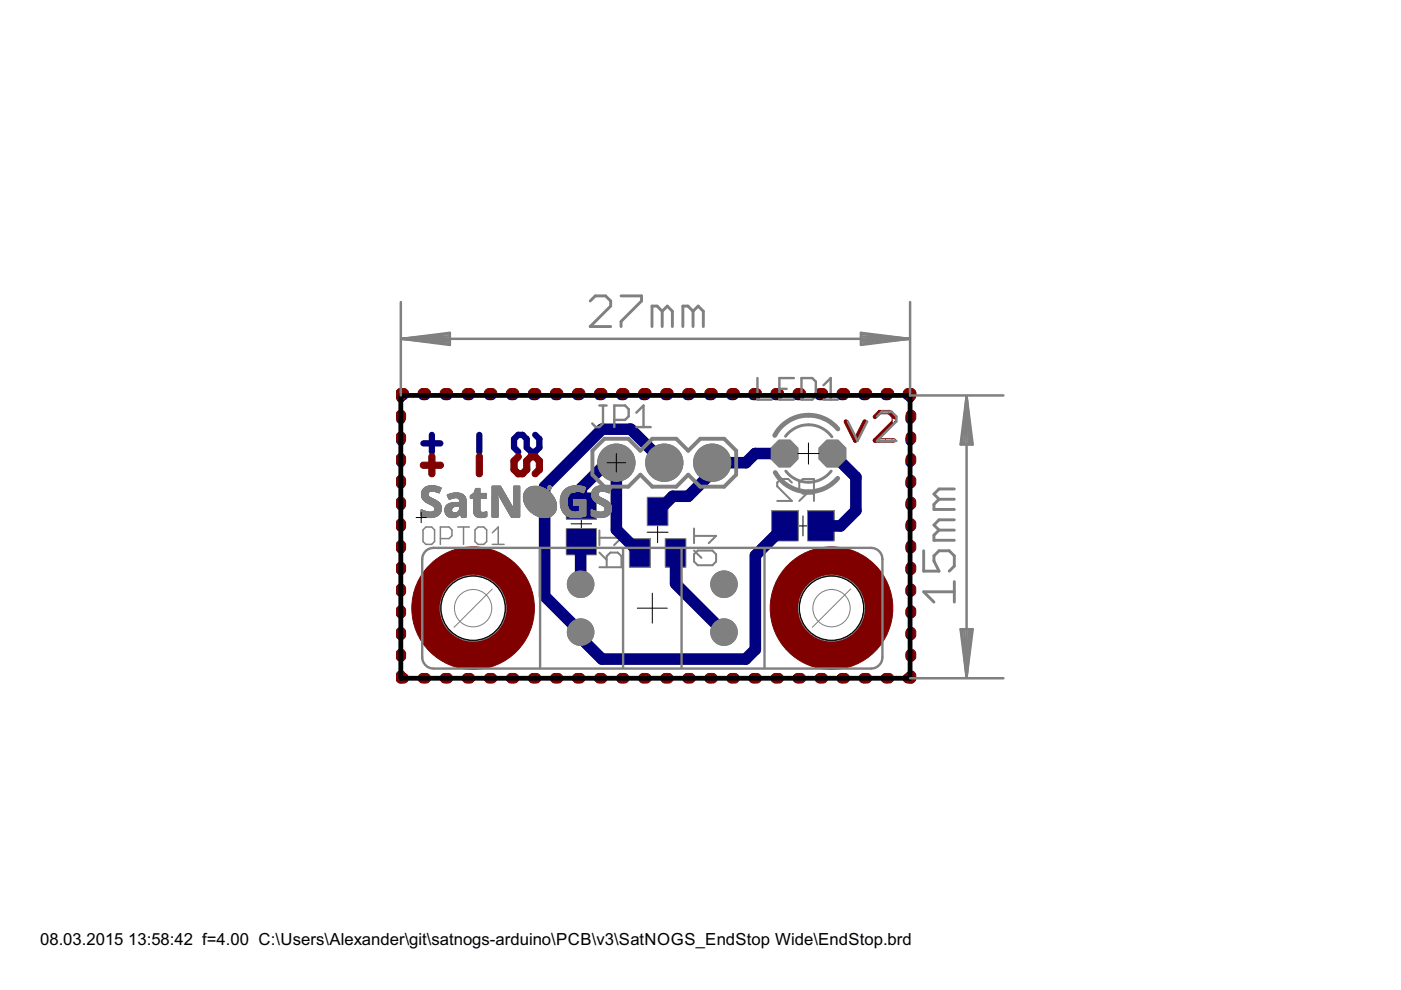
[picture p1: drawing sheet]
<svg xmlns="http://www.w3.org/2000/svg" width="297mm" height="210mm" viewBox="0 0 297 210" stroke-linecap="round" stroke-linejoin="round" font-family="sans-serif">
<defs><g id="words">
<g font-size="4">
<text x="8.5" y="200.4">08.03.2015</text>
<text x="27.2" y="200.4">13:58:42 f=4.00 C:\Users\Alexander\git\satnogs-arduino\PCB\v3\SatNOGS_EndStop Wide\EndStop.brd</text>
</g>
</g></defs>
<path d="M121.1 111.1h4.3M123.3 108.9v4.3M137.2 112.8h4.4M139.4 110.6v4.5M168.1 111.5h4.3M170.2 109.4v4.2" fill="none" stroke="#000" stroke-width=".21"/>
<path d="M127.1 117.2l1.5 1.5M127.1 114h4.7l-1.6 1.6M127.1 112.5v3.1M147.2 117.5l.7-.8h3.1l.8 .8v1.6l-.8 .7h-3.1l-.7-.7zM147.2 112.1v3.1M147.2 116.7l1.5 1.6M147.2 113.6h4.6l-1.5 1.6M167.9 102.3l-.8-.7h-1.5l-.8 .7v.8l3.1 3.1h-3.1M171 104.7l-1.5 1.5M172.6 104.7h-2.4l-.7-.8v-1.6l.7-.7h2.4v4.6M127.1 120.3h4.7v-2.4l-.8-.7h-1.6l-.8 .7v2.4" fill="none" stroke="#808080" stroke-width=".42"/>
<g fill="#808080" stroke="#808080" stroke-width=".21">
<circle cx="100.3" cy="128.9" r="7"/>
<circle cx="176.3" cy="128.9" r="7"/>
<circle cx="153.5" cy="134" r="2.82"/>
<circle cx="123.1" cy="134" r="2.82"/>
<circle cx="123.1" cy="123.9" r="2.82"/>
<circle cx="153.5" cy="123.9" r="2.82"/>
<circle cx="130.7" cy="98.1" r="4"/>
<circle cx="140.8" cy="98.1" r="4"/>
<circle cx="151" cy="98.1" r="4"/>
</g>
<g fill="#808080" stroke="#808080" stroke-width=".21">
<path d="M120.1 112.1h6.3v5.5h-6.3z"/>
<path d="M120.1 104.5h6.3v5.5h-6.3z"/>
<path d="M171.2 108.3h5.6v6.4h-5.6z"/>
<path d="M163.6 108.3h5.6v6.4h-5.6z"/>
<path d="M137.2 105.4h4.4v6h-4.4z"/>
<path d="M133.4 114.2h4.4v6h-4.4z"/>
<path d="M141 114.2h4.4v6h-4.4z"/>
<circle cx="166.3" cy="96.2" r="3.1"/>
<circle cx="176.5" cy="96.2" r="3.1"/>
</g>
<path d="M89.8 94h3.6M91.6 92.2v3.6M101.6 92.2v3.6M113.5 92.2l.9 .9v1.8l-.9 .9h-.9l-.9-.9v-1.8l-.9-.9h-.9l-.9 .9v1.8l.9 .9" fill="none" stroke="#000080" stroke-width="1.3"/>
<g fill="#000080" stroke="#000080" stroke-width=".21">
<path d="M120.2 112.2h6.1v5.3h-6.1z"/>
<path d="M120.2 104.6h6.1v5.3h-6.1z"/>
<path d="M171.4 108.5h5.2v6h-5.2z"/>
<path d="M163.8 108.5h5.2v6h-5.2z"/>
<path d="M137.4 105.6h4v5.6h-4z"/>
<path d="M133.6 114.4h4v5.6h-4z"/>
<path d="M141.2 114.4h4v5.6h-4z"/>
</g>
<path d="M140.8 98.1l-7.1-7.1h-6.1l-12.1 12.2v23.2l7.6 7.6v1.2l4.5 4.5h30.5l2-2v-19.9l6.3-6.3M166.3 96.2h-6.2l-2 1.9h-7.1v2l-5.1 5.1h-3.3l-3.2 3.2M176.5 96.2l5 4.9v7.2l-3.3 3.2h-4.2M123.3 114.9l-.2 .1v8.9M123.3 107.3v-3.8l5.4-5.4h2v14.2l4.9 4.9M143.2 117.2v6.6l10.3 10.2" fill="none" stroke="#000080" stroke-width="2.5"/>
<g fill="none" stroke="#000080" stroke-width="2">
<path d="M85 88.4v.5M85 93v.5M85 97.6v.5M85.6 83.8h-.6v.5M89.7 83.8h.6M94.3 83.8h.6M99 83.8h.6M103.7 83.8h.6M108.3 83.8h.6M113 83.8h.6M117.7 83.8h.6M122.3 83.8h.6"/>
<path d="M127 83.8h.6M131.7 83.8h.6M136.3 83.8h.6M141 83.8h.6M145.7 83.8h.6M150.3 83.8h.6M155 83.8h.6M159.7 83.8h.6M164.3 83.8h.6M169 83.8h.6M173.7 83.8h.6M178.3 83.8h.6"/>
<path d="M183 83.8h.6M187.7 83.8h.6M192.3 83.8h.7v.5M193 88.4v.5M193 93v.5M193 97.6v.5M85 102.1v.5M85 106.7v.5M85 111.3v.5M85 115.8v.6M193 102.1v.5M193 106.7v.5"/>
<path d="M193 111.3v.5M193 115.8v.6M85 120.4v.5M85 125v.5M85 129.6v.5M85 134.2v.5M85 138.7v.5M193 120.4v.5M193 125v.5M193 129.6v.5M193 134.2v.5M193 138.7v.5"/>
<path d="M85 143.3v.5h.6M89.7 143.8h.6M94.3 143.8h.6M99 143.8h.6M103.7 143.8h.6M108.3 143.8h.6M113 143.8h.6M117.7 143.8h.6M122.3 143.8h.6M127 143.8h.6M131.7 143.8h.6M136.3 143.8h.6"/>
<path d="M141 143.8h.6M145.7 143.8h.6M150.3 143.8h.6M155 143.8h.6M159.7 143.8h.6M164.3 143.8h.6M169 143.8h.6M173.7 143.8h.6M178.3 143.8h.6M183 143.8h.6M187.7 143.8h.6M193 143.3v.5h-.7"/>
</g>
<circle cx="153.5" cy="134" r="2.62" fill="#008000" stroke="#008000" stroke-width=".21"/>
<circle cx="153.5" cy="134" r="1.61" fill="#fff" stroke="#000" stroke-width=".21"/>
<circle cx="123.1" cy="134" r="2.62" fill="#008000" stroke="#008000" stroke-width=".21"/>
<circle cx="123.1" cy="134" r="1.61" fill="#fff" stroke="#000" stroke-width=".21"/>
<circle cx="123.1" cy="123.9" r="2.62" fill="#008000" stroke="#008000" stroke-width=".21"/>
<circle cx="123.1" cy="123.9" r="1.61" fill="#fff" stroke="#000" stroke-width=".21"/>
<circle cx="153.5" cy="123.9" r="2.62" fill="#008000" stroke="#008000" stroke-width=".21"/>
<circle cx="153.5" cy="123.9" r="1.61" fill="#fff" stroke="#000" stroke-width=".21"/>
<circle cx="130.7" cy="98.1" r="3.8" fill="#008000" stroke="#008000" stroke-width=".21"/>
<circle cx="130.7" cy="98.1" r="2.03" fill="#fff" stroke="#000" stroke-width=".21"/>
<circle cx="140.8" cy="98.1" r="3.8" fill="#008000" stroke="#008000" stroke-width=".21"/>
<circle cx="140.8" cy="98.1" r="2.03" fill="#fff" stroke="#000" stroke-width=".21"/>
<circle cx="151" cy="98.1" r="3.8" fill="#008000" stroke="#008000" stroke-width=".21"/>
<circle cx="151" cy="98.1" r="2.03" fill="#fff" stroke="#000" stroke-width=".21"/>
<circle cx="166.3" cy="96.2" r="2.87" fill="#008000" stroke="#008000" stroke-width=".21"/>
<circle cx="166.3" cy="96.2" r="1.63" fill="#fff" stroke="#000" stroke-width=".21"/>
<circle cx="176.5" cy="96.2" r="2.87" fill="#008000" stroke="#008000" stroke-width=".21"/>
<circle cx="176.5" cy="96.2" r="1.63" fill="#fff" stroke="#000" stroke-width=".21"/>
<g fill="#800000" stroke="#800000" stroke-width=".21">
<path d="M179.1 89.1l.5 .1 2.1 4.1-.1 .4-.6-.1-2-4.1z"/>
<path d="M183 89.2l.6-.1 .1 .4-2.1 4.1-.4 .1-.2-.4z"/>
<path d="M185.2 93.2l.2-.2h4.2l.3 .5-.3 .2h-4.2l-.3-.2z"/>
<path d="M189.3 89.1h.4l.2 .2-.1 .3-4.1 4.1h-.4l-.2-.2 .1-.3z"/>
<path d="M189.3 88.1l.3-.1 .3 .3v1.2l-.3 .2-.5-.2v-1.2z"/>
<path d="M188.2 87.2l.2-.2 .3 .1 1.1 1.1v.4l-.2 .1h-.3l-1.1-1.1z"/>
<path d="M186.2 87.2l.3-.2h2.1l.3 .4-.3 .3h-2.1l-.3-.3z"/>
<path d="M185.2 88.2l1.1-1.1 .3-.1 .2 .2v.4l-1.1 1.1h-.3l-.2-.1z"/>
<path d="M91.2 96.3a.66 .66 0 0 1 1 .5v3.7a.66 .66 0 0 1-.6 .6 .66 .66 0 0 1-.7-.6v-3.7z"/>
<path d="M89.2 98.2l.5-.2h3.8a.66 .66 0 0 1 .5 .6 .66 .66 0 0 1-.5 .7h-3.8a.66 .66 0 0 1-.5-1.1z"/>
<path d="M101.1 96.4a.66 .66 0 0 1 .7-.2 .66 .66 0 0 1 .5 .6v3.7a.66 .66 0 0 1-.7 .6 .66 .66 0 0 1-.6-.6v-3.7z"/>
<path d="M109.5 96.3a.66 .66 0 0 1 .8 .1 .66 .66 0 0 1 .1 .8l-1 1.1a.66 .66 0 0 1-.9-.1 .66 .66 0 0 1 0-.9z"/>
<path d="M108.5 97.3a.66 .66 0 0 1 .7-.2 .66 .66 0 0 1 .4 .6v1.9a.66 .66 0 0 1-.6 .6 .66 .66 0 0 1-.7-.6v-1.9z"/>
<path d="M108.5 99.1l.2-.2h.5l1.2 1.1a.66 .66 0 0 1-.1 .9 .66 .66 0 0 1-.8 .1l-1.1-1.2z"/>
<path d="M109.3 100l.5-.2h1.1a.66 .66 0 0 1 .5 .6 .66 .66 0 0 1-.5 .7h-1.1a.66 .66 0 0 1-.5-1.1z"/>
<path d="M111.3 99a.66 .66 0 0 1 .8 .1 .66 .66 0 0 1 .1 .8l-1 1.1a.66 .66 0 0 1-.9-.1 .66 .66 0 0 1 0-.9z"/>
<path d="M111.1 97.3a.66 .66 0 0 1 .7-.2 .66 .66 0 0 1 .5 .6v1.9a.66 .66 0 0 1-.6 .6 .66 .66 0 0 1-.7-.6v-1.9z"/>
<path d="M112.2 96.3a.66 .66 0 0 1 .8 .1 .66 .66 0 0 1 .1 .8l-1 1.1a.66 .66 0 0 1-.9-.1 .66 .66 0 0 1-.1-.9z"/>
<path d="M112 96.4l.5-.2h1.1a.66 .66 0 0 1 .5 .6 .66 .66 0 0 1-.5 .7h-1.1a.66 .66 0 0 1-.5-1.1z"/>
<path d="M113.1 96.3l.6-.1 1.2 1.1a.66 .66 0 0 1-.1 .9 .66 .66 0 0 1-.8 .1l-1.1-1.2v-.5z"/>
<path d="M113.8 97.3a.66 .66 0 0 1 .7-.2 .66 .66 0 0 1 .5 .6v1.9a.66 .66 0 0 1-.6 .6 .66 .66 0 0 1-.7-.6v-1.9z"/>
<path d="M114 99a.66 .66 0 0 1 .8 .1 .66 .66 0 0 1 .1 .8l-1 1.1a.66 .66 0 0 1-.9-.1 .66 .66 0 0 1-.1-.9z"/>
<path d="M84.2 143.2l.2-.2a1.6 1.6 0 0 1 2 .2 1 1 0 0 1-.7 1.6h-.8a1 1 0 0 1-.7-1.6z"/>
<path d="M88.9 143.2l.1-.2a1.6 1.6 0 0 1 2.1 .2 1 1 0 0 1-.7 1.6h-.9a1 1 0 0 1-.6-1.6z"/>
<path d="M93.5 143.2l.2-.2a1.6 1.6 0 0 1 2.1 .2 1 1 0 0 1-.7 1.6h-.9a1 1 0 0 1-.7-1.6z"/>
<path d="M98.2 143.2l.2-.2a1.6 1.6 0 0 1 2 .2 1 1 0 0 1-.6 1.6h-.9a1 1 0 0 1-.7-1.6z"/>
<path d="M102.9 143.2l.2-.2a1.6 1.6 0 0 1 2 .2 1 1 0 0 1-.7 1.6h-.8a1 1 0 0 1-.7-1.6z"/>
<path d="M107.6 143.2l.2-.2a1.6 1.6 0 0 1 2 .2 1 1 0 0 1-.7 1.6h-.9a1 1 0 0 1-.6-1.6z"/>
<path d="M112.2 143.2l.2-.2a1.6 1.6 0 0 1 2.1 .2 1 1 0 0 1-.7 1.6h-.9a1 1 0 0 1-.7-1.6z"/>
<path d="M116.9 143.2l.2-.2a1.6 1.6 0 0 1 2 .2 1 1 0 0 1-.7 1.6h-.8a1 1 0 0 1-.7-1.6z"/>
<path d="M121.6 143.2l.2-.2a1.6 1.6 0 0 1 2 .2 1 1 0 0 1-.7 1.6h-.8a1 1 0 0 1-.7-1.6z"/>
<path d="M126.3 143.2l.1-.2a1.6 1.6 0 0 1 2.1 .2 1 1 0 0 1-.7 1.6h-.9a1 1 0 0 1-.6-1.6z"/>
<path d="M130.9 143.2l.2-.2a1.6 1.6 0 0 1 2.1 .2 1 1 0 0 1-.7 1.6h-.9a1 1 0 0 1-.7-1.6z"/>
<path d="M135.6 143.2l.2-.2a1.6 1.6 0 0 1 2 .2 1 1 0 0 1-.6 1.6h-.9a1 1 0 0 1-.7-1.6z"/>
<path d="M140.3 143.2l.2-.2a1.6 1.6 0 0 1 2 .2 1 1 0 0 1-.7 1.6h-.8a1 1 0 0 1-.7-1.6z"/>
<path d="M145 143.2l.2-.2a1.6 1.6 0 0 1 2 .2 1 1 0 0 1-.7 1.6h-.9a1 1 0 0 1-.6-1.6z"/>
<path d="M149.6 143.2l.2-.2a1.6 1.6 0 0 1 2.1 .2 1 1 0 0 1-.7 1.6h-.9a1 1 0 0 1-.7-1.6z"/>
<path d="M154.3 143.2l.2-.2a1.6 1.6 0 0 1 2 .2 1 1 0 0 1-.6 1.6h-.9a1 1 0 0 1-.7-1.6z"/>
<path d="M159 143.2l.2-.2a1.6 1.6 0 0 1 2 .2 1 1 0 0 1-.7 1.6h-.8a1 1 0 0 1-.7-1.6z"/>
<path d="M163.7 143.2l.2-.2a1.6 1.6 0 0 1 2 .2 1 1 0 0 1-.7 1.6h-.8a1 1 0 0 1-.7-1.6z"/>
<path d="M168.4 143.2l.2-.2a1.6 1.6 0 0 1 2 .2 1 1 0 0 1-.7 1.6h-.9a1 1 0 0 1-.6-1.6z"/>
<path d="M173 143.2l.2-.2a1.6 1.6 0 0 1 2.1 .2 1 1 0 0 1-.7 1.6h-.9a1 1 0 0 1-.7-1.6z"/>
<path d="M177.7 143.2l.2-.2a1.6 1.6 0 0 1 2 .2 1 1 0 0 1-.7 1.6h-.8a1 1 0 0 1-.7-1.6z"/>
<path d="M182.4 143.2l.2-.2a1.6 1.6 0 0 1 2 .2 1 1 0 0 1-.7 1.6h-.9a1 1 0 0 1-.6-1.6z"/>
<path d="M187 143.2l.2-.2a1.6 1.6 0 0 1 2.1 .2 1 1 0 0 1-.7 1.6h-.9a1 1 0 0 1-.7-1.6z"/>
<path d="M191.7 143.2l.2-.2a1.6 1.6 0 0 1 2.1 .2 1 1 0 0 1-.7 1.6h-.9a1 1 0 0 1-.7-1.6z"/>
<path d="M192.3 142.6a1.01 1.01 0 0 1 1.1-.3 1.01 1.01 0 0 1 .8 .8v.8a1.02 1.02 0 0 1-1.1 .9 1.02 1.02 0 0 1-1-.9v-.8z"/>
<path d="M192.3 138a1.01 1.01 0 0 1 1.1-.3 1.01 1.01 0 0 1 .8 .8v.8a1.02 1.02 0 0 1-1.1 .9 1.02 1.02 0 0 1-1-.9v-.8z"/>
<path d="M192.3 133.4a1.01 1.01 0 0 1 1.1-.3 1.01 1.01 0 0 1 .8 .8v.8a1.02 1.02 0 0 1-1.1 .9 1.02 1.02 0 0 1-1-.9v-.8z"/>
<path d="M192.3 128.8a1.01 1.01 0 0 1 1.1-.3 1.01 1.01 0 0 1 .8 .8v.8a1.02 1.02 0 0 1-1.1 .9 1.02 1.02 0 0 1-1-.9v-.8z"/>
<path d="M192.3 124.2a1.01 1.01 0 0 1 1.1-.3 1.01 1.01 0 0 1 .8 .8v.8a1.02 1.02 0 0 1-1.1 .9 1.02 1.02 0 0 1-1-.9v-.8z"/>
<path d="M192.3 119.6a1.01 1.01 0 0 1 1.1-.4 1.01 1.01 0 0 1 .8 .9v.8a1.02 1.02 0 0 1-1.1 .9 1.02 1.02 0 0 1-1-.9v-.8z"/>
<path d="M192.3 115a1.01 1.01 0 0 1 1.1-.4 1.01 1.01 0 0 1 .8 .9v.8a1.02 1.02 0 0 1-1.1 .9 1.02 1.02 0 0 1-1-.9v-.8z"/>
<path d="M192.3 110.4a1.01 1.01 0 0 1 1.1-.4 1.01 1.01 0 0 1 .8 .9v.8a1.02 1.02 0 0 1-1.1 .9 1.02 1.02 0 0 1-1-.9v-.8z"/>
<path d="M192.3 105.8a1.01 1.01 0 0 1 1.1-.4 1.01 1.01 0 0 1 .8 .9v.8a1.02 1.02 0 0 1-1.1 .9 1.02 1.02 0 0 1-1-.9v-.8z"/>
<path d="M192.3 101.2a1.01 1.01 0 0 1 1.1-.4 1.01 1.01 0 0 1 .8 .9v.8a1.02 1.02 0 0 1-1.1 .9 1.02 1.02 0 0 1-1-.9v-.8z"/>
<path d="M192.3 96.6a1.01 1.01 0 0 1 1.1-.4 1.01 1.01 0 0 1 .8 .9v.8a1.02 1.02 0 0 1-1.1 .9 1.02 1.02 0 0 1-1-.9v-.8z"/>
<path d="M192.3 92a1.01 1.01 0 0 1 1.1-.4 1.01 1.01 0 0 1 .8 .9v.8a1.02 1.02 0 0 1-1.1 .9 1.02 1.02 0 0 1-1-.9v-.8z"/>
<path d="M192.3 87.4a1.01 1.01 0 0 1 1.1-.4 1.01 1.01 0 0 1 .8 .9v.8a1.02 1.02 0 0 1-1.1 .9 1.02 1.02 0 0 1-1-.9v-.8z"/>
<path d="M192.3 82.8a1.01 1.01 0 0 1 1.1-.4 1.01 1.01 0 0 1 .8 .9v.8a1.02 1.02 0 0 1-1.1 .8 1.02 1.02 0 0 1-1-.8v-.8z"/>
<path d="M191.7 82.8l.2-.2a1.6 1.6 0 0 1 2.1 .2 1 1 0 0 1-.7 1.6h-.9a1 1 0 0 1-.7-1.6z"/>
<path d="M187 82.8l.2-.2a1.6 1.6 0 0 1 2.1 .2 1 1 0 0 1-.7 1.6h-.9a1 1 0 0 1-.7-1.6z"/>
<path d="M182.4 82.8l.2-.2a1.6 1.6 0 0 1 2 .2 1 1 0 0 1-.7 1.6h-.9a1 1 0 0 1-.6-1.6z"/>
<path d="M177.7 82.8l.2-.2a1.6 1.6 0 0 1 2 .2 1 1 0 0 1-.7 1.6h-.8a1 1 0 0 1-.7-1.6z"/>
<path d="M173.2 82.6a1.6 1.6 0 0 1 2.1 .2 1 1 0 0 1-.7 1.6h-.9a1.01 1.01 0 0 1-.9-.7 1.01 1.01 0 0 1 .4-1.1z"/>
<path d="M168.6 82.6a1.6 1.6 0 0 1 2 .2 1 1 0 0 1-.7 1.6h-.9a1.01 1.01 0 0 1-.8-.7 1.01 1.01 0 0 1 .4-1.1z"/>
<path d="M163.7 82.8l.2-.2a1.6 1.6 0 0 1 2 .2 1 1 0 0 1-.7 1.6h-.8a1 1 0 0 1-.7-1.6z"/>
<path d="M159 82.8l.2-.2a1.6 1.6 0 0 1 2 .2 1 1 0 0 1-.7 1.6h-.8a1 1 0 0 1-.7-1.6z"/>
<path d="M154.5 82.6a1.6 1.6 0 0 1 2 .2 1 1 0 0 1-.6 1.6h-.9a1.01 1.01 0 0 1-.9-.7 1.01 1.01 0 0 1 .4-1.1z"/>
<path d="M149.6 82.8l.2-.2a1.6 1.6 0 0 1 2.1 .2 1 1 0 0 1-.7 1.6h-.9a1 1 0 0 1-.7-1.6z"/>
<path d="M145 82.8l.2-.2a1.6 1.6 0 0 1 2 .2 1 1 0 0 1-.7 1.6h-.9a1 1 0 0 1-.6-1.6z"/>
<path d="M140.5 82.6a1.6 1.6 0 0 1 2 .2 1 1 0 0 1-.7 1.6h-.8a1.01 1.01 0 0 1-.9-.7 1.01 1.01 0 0 1 .4-1.1z"/>
<path d="M135.8 82.6a1.6 1.6 0 0 1 2 .2 1 1 0 0 1-.6 1.6h-.9a1.01 1.01 0 0 1-.9-.7 1.01 1.01 0 0 1 .4-1.1z"/>
<path d="M130.9 82.8l.2-.2a1.6 1.6 0 0 1 2.1 .2 1 1 0 0 1-.7 1.6h-.9a1 1 0 0 1-.7-1.6z"/>
<path d="M126.3 82.8l.1-.2a1.6 1.6 0 0 1 2.1 .2 1 1 0 0 1-.7 1.6h-.9a1 1 0 0 1-.6-1.6z"/>
<path d="M121.6 82.8l.2-.2a1.6 1.6 0 0 1 2 .2 1 1 0 0 1-.7 1.6h-.8a1 1 0 0 1-.7-1.6z"/>
<path d="M116.9 82.8l.2-.2a1.6 1.6 0 0 1 2 .2 1 1 0 0 1-.7 1.6h-.8a1 1 0 0 1-.7-1.6z"/>
<path d="M112.2 82.8l.2-.2a1.6 1.6 0 0 1 2.1 .2 1 1 0 0 1-.7 1.6h-.9a1 1 0 0 1-.7-1.6z"/>
<path d="M107.8 82.6a1.6 1.6 0 0 1 2 .2 1 1 0 0 1-.7 1.6h-.9a1.01 1.01 0 0 1-.8-.7 1.01 1.01 0 0 1 .4-1.1z"/>
<path d="M103.1 82.6a1.6 1.6 0 0 1 2 .2 1 1 0 0 1-.7 1.6h-.8a1.01 1.01 0 0 1-.9-.7 1.01 1.01 0 0 1 .4-1.1z"/>
<path d="M98.2 82.8l.2-.2a1.6 1.6 0 0 1 2 .2 1 1 0 0 1-.6 1.6h-.9a1 1 0 0 1-.7-1.6z"/>
<path d="M93.5 82.8l.2-.2a1.6 1.6 0 0 1 2.1 .2 1 1 0 0 1-.7 1.6h-.9a1 1 0 0 1-.7-1.6z"/>
<path d="M88.9 82.8l.1-.2a1.6 1.6 0 0 1 2.1 .2 1 1 0 0 1-.7 1.6h-.9a1 1 0 0 1-.6-1.6z"/>
<path d="M84.2 82.8l.2-.2a1.6 1.6 0 0 1 2 .2 1 1 0 0 1-.7 1.6h-.8a1 1 0 0 1-.7-1.6z"/>
<path d="M84.2 82.8a1.01 1.01 0 0 1 1.1-.4 1.01 1.01 0 0 1 .7 .9v.8a1.02 1.02 0 0 1-1 .8 1.02 1.02 0 0 1-1-.8v-.8z"/>
<path d="M84.2 87.4a1.01 1.01 0 0 1 1.1-.4 1.01 1.01 0 0 1 .7 .9v.8a1.02 1.02 0 0 1-1 .9 1.02 1.02 0 0 1-1-.9v-.8z"/>
<path d="M84.2 92a1.01 1.01 0 0 1 1.1-.4 1.01 1.01 0 0 1 .7 .9v.8a1.02 1.02 0 0 1-1 .9 1.02 1.02 0 0 1-1-.9v-.8z"/>
<path d="M84.2 96.6a1.01 1.01 0 0 1 1.1-.4 1.01 1.01 0 0 1 .7 .9v.8a1.02 1.02 0 0 1-1 .9 1.02 1.02 0 0 1-1-.9v-.8z"/>
<path d="M84.2 101.2a1.01 1.01 0 0 1 1.1-.4 1.01 1.01 0 0 1 .7 .9v.8a1.02 1.02 0 0 1-1 .9 1.02 1.02 0 0 1-1-.9v-.8z"/>
<path d="M84.2 105.8a1.01 1.01 0 0 1 1.1-.4 1.01 1.01 0 0 1 .7 .9v.8a1.02 1.02 0 0 1-1 .9 1.02 1.02 0 0 1-1-.9v-.8z"/>
<path d="M84.2 110.4a1.01 1.01 0 0 1 1.1-.4 1.01 1.01 0 0 1 .7 .9v.8a1.02 1.02 0 0 1-1 .9 1.02 1.02 0 0 1-1-.9v-.8z"/>
<path d="M84.2 115a1.01 1.01 0 0 1 1.1-.4 1.01 1.01 0 0 1 .7 .9v.8a1.02 1.02 0 0 1-1 .9 1.02 1.02 0 0 1-1-.9v-.8z"/>
<path d="M84.2 119.6a1.01 1.01 0 0 1 1.1-.4 1.01 1.01 0 0 1 .7 .9v.8a1.02 1.02 0 0 1-1 .9 1.02 1.02 0 0 1-1-.9v-.8z"/>
<path d="M84.2 124.2a1.01 1.01 0 0 1 1.1-.3 1.01 1.01 0 0 1 .7 .8v.8a1.02 1.02 0 0 1-1 .9 1.02 1.02 0 0 1-1-.9v-.8z"/>
<path d="M84.2 128.8a1.01 1.01 0 0 1 1.1-.3 1.01 1.01 0 0 1 .7 .8v.8a1.02 1.02 0 0 1-1 .9 1.02 1.02 0 0 1-1-.9v-.8z"/>
<path d="M84.2 133.4a1.01 1.01 0 0 1 1.1-.3 1.01 1.01 0 0 1 .7 .8v.8a1.02 1.02 0 0 1-1 .9 1.02 1.02 0 0 1-1-.9v-.8z"/>
<path d="M84.2 138a1.01 1.01 0 0 1 1.1-.3 1.01 1.01 0 0 1 .7 .8v.8a1.02 1.02 0 0 1-1 .9 1.02 1.02 0 0 1-1-.9v-.8z"/>
<path d="M84.2 142.6a1.01 1.01 0 0 1 1.1-.3 1.01 1.01 0 0 1 .7 .8v.8a1.02 1.02 0 0 1-1 .9 1.02 1.02 0 0 1-1-.9v-.8z"/>
</g>
<circle cx="153.5" cy="134" r="2.62" fill="#008000" stroke="#008000" stroke-width=".21"/>
<circle cx="153.5" cy="134" r="1.61" fill="#fff" stroke="#000" stroke-width=".21"/>
<circle cx="123.1" cy="134" r="2.62" fill="#008000" stroke="#008000" stroke-width=".21"/>
<circle cx="123.1" cy="134" r="1.61" fill="#fff" stroke="#000" stroke-width=".21"/>
<circle cx="123.1" cy="123.9" r="2.62" fill="#008000" stroke="#008000" stroke-width=".21"/>
<circle cx="123.1" cy="123.9" r="1.61" fill="#fff" stroke="#000" stroke-width=".21"/>
<circle cx="153.5" cy="123.9" r="2.62" fill="#008000" stroke="#008000" stroke-width=".21"/>
<circle cx="153.5" cy="123.9" r="1.61" fill="#fff" stroke="#000" stroke-width=".21"/>
<circle cx="130.7" cy="98.1" r="3.8" fill="#008000" stroke="#008000" stroke-width=".21"/>
<circle cx="130.7" cy="98.1" r="2.03" fill="#fff" stroke="#000" stroke-width=".21"/>
<circle cx="140.8" cy="98.1" r="3.8" fill="#008000" stroke="#008000" stroke-width=".21"/>
<circle cx="140.8" cy="98.1" r="2.03" fill="#fff" stroke="#000" stroke-width=".21"/>
<circle cx="151" cy="98.1" r="3.8" fill="#008000" stroke="#008000" stroke-width=".21"/>
<circle cx="151" cy="98.1" r="2.03" fill="#fff" stroke="#000" stroke-width=".21"/>
<circle cx="166.3" cy="96.2" r="2.87" fill="#008000" stroke="#008000" stroke-width=".21"/>
<circle cx="166.3" cy="96.2" r="1.63" fill="#fff" stroke="#000" stroke-width=".21"/>
<circle cx="176.5" cy="96.2" r="2.87" fill="#008000" stroke="#008000" stroke-width=".21"/>
<circle cx="176.5" cy="96.2" r="1.63" fill="#fff" stroke="#000" stroke-width=".21"/>
<g fill="#800000" stroke="#800000" stroke-width=".21">
<circle cx="100.3" cy="128.9" r="13"/>
<circle cx="176.3" cy="128.9" r="13"/>
</g>
<g fill="#808080" stroke="#808080" stroke-width=".21">
<circle cx="100.3" cy="128.9" r="7"/>
<circle cx="176.3" cy="128.9" r="7"/>
<circle cx="153.5" cy="134" r="2.82"/>
<circle cx="123.1" cy="134" r="2.82"/>
<circle cx="123.1" cy="123.9" r="2.82"/>
<circle cx="153.5" cy="123.9" r="2.82"/>
<circle cx="130.7" cy="98.1" r="4"/>
<circle cx="140.8" cy="98.1" r="4"/>
<circle cx="151" cy="98.1" r="4"/>
</g>
<g fill="#808080" stroke="#808080" stroke-width=".21">
<path d="M90.8 109.7h.7z"/>
<path d="M95.7 109.7h.5z"/>
<path d="M101.7 109.7h.6z"/>
<path d="M115.2 109.7h.6z"/>
<path d="M121.5 109.7h.8z"/>
<path d="M126.9 109.7h.7z"/>
<path d="M90.5 109.7h1.3z"/>
<path d="M95.5 109.7h1z"/>
<path d="M101.5 109.7h1.1z"/>
<path d="M114.9 109.7h1.1z"/>
<path d="M121.2 109.7h1.5z"/>
<path d="M126.6 109.7h1.2z"/>
<path d="M90.3 109.6l1.7 .1z"/>
<path d="M95.4 109.6l1.2 .1z"/>
<path d="M101.4 109.6l1.3 .1z"/>
<path d="M114.8 109.6l1.4 .1z"/>
<path d="M121.1 109.6l1.8 .1z"/>
<path d="M126.4 109.6l1.6 .1z"/>
<path d="M90.1 109.6l2 .1z"/>
<path d="M95.2 109.6l1.5 .1z"/>
<path d="M97.9 109.6l.9 .1z"/>
<path d="M101.2 109.6l1.6 .1z"/>
<path d="M104.3 109.6l1.3 .1z"/>
<path d="M108.4 109.6l1.8 .1z"/>
<path d="M114.6 109.6l1.7 .1z"/>
<path d="M120.9 109.6l2.2 .1z"/>
<path d="M126.2 109.6l2 .1z"/>
<path d="M90 109.6h2.2z"/>
<path d="M95.2 109.6h1.6z"/>
<path d="M97.9 109.6h.9z"/>
<path d="M101.2 109.6h1.8z"/>
<path d="M104.3 109.6h1.3z"/>
<path d="M108.4 109.6h1.8z"/>
<path d="M114.5 109.6h1.9z"/>
<path d="M120.8 109.6h2.5z"/>
<path d="M126.1 109.6h2.2z"/>
<path d="M89.9 109.6h2.4z"/>
<path d="M95.1 109.6h1.7z"/>
<path d="M97.8 109.6h1z"/>
<path d="M101.1 109.6h2z"/>
<path d="M114.4 109.6h2.1z"/>
<path d="M120.7 109.6h2.7z"/>
<path d="M126 109.6h2.4z"/>
<path d="M89.8 109.5l2.6 .1z"/>
<path d="M95 109.5l1.9 .1z"/>
<path d="M97.8 109.5l1 .1z"/>
<path d="M101 109.5l2.1 .1z"/>
<path d="M104.3 109.5l1.3 .1z"/>
<path d="M108.3 109.5l1.9 .1z"/>
<path d="M114.3 109.5l2.2 .1z"/>
<path d="M120.6 109.5l3 .1z"/>
<path d="M125.9 109.5l2.6 .1z"/>
<path d="M89.7 109.5h2.8z"/>
<path d="M95 109.5h2z"/>
<path d="M97.8 109.5h1z"/>
<path d="M101 109.5h2.2z"/>
<path d="M104.3 109.5h1.3z"/>
<path d="M108.3 109.5h1.9z"/>
<path d="M114.2 109.5h2.4z"/>
<path d="M120.5 109.5h3.2z"/>
<path d="M125.8 109.5h2.7z"/>
<path d="M89.6 109.5h2.9z"/>
<path d="M94.9 109.5h2.1z"/>
<path d="M100.9 109.5h2.3z"/>
<path d="M114.1 109.5h2.6z"/>
<path d="M120.5 109.5h3.3z"/>
<path d="M125.7 109.5h2.9z"/>
<path d="M89.5 109.4l3.1 .1z"/>
<path d="M94.9 109.4l2.1 .1z"/>
<path d="M97.8 109.4l1 .1z"/>
<path d="M100.9 109.4l2.3 .1z"/>
<path d="M104.3 109.4l1.3 .1z"/>
<path d="M108.3 109.4l1.9 .1z"/>
<path d="M114 109.4l2.8 .1z"/>
<path d="M120.4 109.4l3.5 .1z"/>
<path d="M125.6 109.4l3.1 .1z"/>
<path d="M89.5 109.4h3.1z"/>
<path d="M94.8 109.4h2.3z"/>
<path d="M97.8 109.4h1z"/>
<path d="M100.9 109.4h2.3z"/>
<path d="M104.3 109.4h1.3z"/>
<path d="M108.3 109.4h1.9z"/>
<path d="M114 109.4h2.8z"/>
<path d="M120.3 109.4h3.7z"/>
<path d="M125.5 109.4h3.2z"/>
<path d="M89.4 109.4h3.3z"/>
<path d="M94.8 109.4h2.4z"/>
<path d="M100.8 109.4h2.4z"/>
<path d="M113.9 109.4h3z"/>
<path d="M120.2 109.4h3.9z"/>
<path d="M125.5 109.4h3.3z"/>
<path d="M89.3 109.3l3.5 .1z"/>
<path d="M94.8 109.3l2.4 .1z"/>
<path d="M97.8 109.3l1 .1z"/>
<path d="M100.8 109.3l2.4 .1z"/>
<path d="M104.3 109.3l1.3 .1z"/>
<path d="M108.2 109.3l2 .1z"/>
<path d="M113.8 109.3l3.1 .1z"/>
<path d="M120.2 109.3l4 .1z"/>
<path d="M125.4 109.3l3.4 .1z"/>
<path d="M89.3 109.3h3.5z"/>
<path d="M94.7 109.3h2.5z"/>
<path d="M97.7 109.3h1.1z"/>
<path d="M100.8 109.3h2.4z"/>
<path d="M104.3 109.3h1.3z"/>
<path d="M108.2 109.3h2z"/>
<path d="M113.8 109.3h3.2z"/>
<path d="M120.1 109.3h4.1z"/>
<path d="M125.3 109.3h3.6z"/>
<path d="M113.7 109.3h3.3z"/>
<path d="M125.4 109.3h3.5z"/>
<path d="M89.3 109.2l3.6 .1z"/>
<path d="M94.7 109.2l2.6 .1z"/>
<path d="M97.7 109.2l1.1 .1z"/>
<path d="M100.7 109.2l2.5 .1z"/>
<path d="M104.3 109.2l1.3 .1z"/>
<path d="M108.2 109.2l2 .1z"/>
<path d="M113.6 109.2l3.5 .1z"/>
<path d="M120.1 109.2l4.1 .1z"/>
<path d="M125.4 109.2l3.6 .1z"/>
<path d="M120 109.2l4.2 .1z"/>
<path d="M125.3 109.2l3.7 .1z"/>
<path d="M89.3 109.2h3.6z"/>
<path d="M94.7 109.2h2.6z"/>
<path d="M97.7 109.2h1.1z"/>
<path d="M100.7 109.2h2.5z"/>
<path d="M104.3 109.2h1.3z"/>
<path d="M108.2 109.2h2z"/>
<path d="M113.5 109.2h3.6z"/>
<path d="M120 109.2h4.2z"/>
<path d="M125.4 109.2h3.7z"/>
<path d="M89.3 109.2h3.7z"/>
<path d="M94.6 109.2h2.8z"/>
<path d="M113.4 109.2h3.8z"/>
<path d="M119.9 109.2h4.3z"/>
<path d="M125.3 109.2h3.8z"/>
<path d="M89.3 109.1l3.7 .1z"/>
<path d="M94.6 109.1l2.8 .1z"/>
<path d="M97.7 109.1l1.1 .1z"/>
<path d="M100.6 109.1l2.6 .1z"/>
<path d="M104.3 109.1l1.3 .1z"/>
<path d="M108.1 109.1l2.1 .1z"/>
<path d="M113.4 109.1l3.8 .1z"/>
<path d="M119.9 109.1l4.3 .1z"/>
<path d="M125.3 109.1l3.8 .1z"/>
<path d="M89.3 109.1h3.8z"/>
<path d="M94.6 109.1h2.8z"/>
<path d="M97.7 109.1h1.1z"/>
<path d="M100.6 109.1h2.6z"/>
<path d="M104.3 109.1h1.3z"/>
<path d="M108.1 109.1h2.1z"/>
<path d="M113.4 109.1h3.9z"/>
<path d="M119.8 109.1h4.4z"/>
<path d="M125.4 109.1h3.7z"/>
<path d="M94.6 109.1h2.9z"/>
<path d="M97.6 109.1h1.2z"/>
<path d="M113.3 109.1h4z"/>
<path d="M125.4 109.1h3.8z"/>
<path d="M89.3 109l3.8 .1z"/>
<path d="M94.5 109l3 .1z"/>
<path d="M97.6 109l1.2 .1z"/>
<path d="M100.6 109l2.6 .1z"/>
<path d="M104.3 109l1.3 .1z"/>
<path d="M108.1 109l2.1 .1z"/>
<path d="M113.2 109l4.1 .1z"/>
<path d="M119.8 109l4.4 .1z"/>
<path d="M125.3 109l3.9 .1z"/>
<path d="M89.3 109l3.9 .1z"/>
<path d="M119.7 109l4.5 .1z"/>
<path d="M125.4 109l3.8 .1z"/>
<path d="M89.3 109h3.9z"/>
<path d="M94.5 109h3z"/>
<path d="M97.6 109h1.2z"/>
<path d="M100.5 109h2.7z"/>
<path d="M104.3 109h1.3z"/>
<path d="M108 109h2.2z"/>
<path d="M113.1 109h4.3z"/>
<path d="M119.7 109h4.5z"/>
<path d="M125.4 109h3.9z"/>
<path d="M89.3 108.9l3.9 .1z"/>
<path d="M94.5 108.9l4.3 .1z"/>
<path d="M100.5 108.9l2.7 .1z"/>
<path d="M104.3 108.9l1.3 .1z"/>
<path d="M108 108.9l2.2 .1z"/>
<path d="M113.1 108.9l4.3 .1z"/>
<path d="M119.7 108.9l4.5 .1z"/>
<path d="M125.4 108.9l3.9 .1z"/>
<path d="M89.3 108.9h3.9z"/>
<path d="M94.5 108.9h4.3z"/>
<path d="M100.5 108.9h2.7z"/>
<path d="M104.3 108.9h1.3z"/>
<path d="M108 108.9h2.2z"/>
<path d="M113.1 108.9h4.4z"/>
<path d="M119.6 108.9h4.6z"/>
<path d="M125.4 108.9h3.9z"/>
<path d="M89.3 108.9h4z"/>
<path d="M107.9 108.9h2.3z"/>
<path d="M113 108.9h4.5z"/>
<path d="M125.3 108.9h4z"/>
<path d="M112.9 108.9h4.6z"/>
<path d="M89.3 108.8l4 .1z"/>
<path d="M94.4 108.8l4.4 .1z"/>
<path d="M100.5 108.8l2.7 .1z"/>
<path d="M104.3 108.8l1.3 .1z"/>
<path d="M107.9 108.8l2.3 .1z"/>
<path d="M112.9 108.8l4.6 .1z"/>
<path d="M119.6 108.8l4.6 .1z"/>
<path d="M125.4 108.8l4 .1z"/>
<path d="M89.3 108.8h4z"/>
<path d="M94.4 108.8h4.4z"/>
<path d="M100.5 108.8h2.7z"/>
<path d="M104.3 108.8h1.3z"/>
<path d="M107.9 108.8h2.3z"/>
<path d="M112.9 108.8h4.6z"/>
<path d="M119.5 108.8h4.7z"/>
<path d="M125.4 108.8h4z"/>
<path d="M112.8 108.8h4.8z"/>
<path d="M125.3 108.8h4.1z"/>
<path d="M89.3 108.7l4 .1z"/>
<path d="M94.4 108.7l4.4 .1z"/>
<path d="M100.5 108.7l2.7 .1z"/>
<path d="M104.3 108.7l1.3 .1z"/>
<path d="M107.9 108.7l2.3 .1z"/>
<path d="M112.8 108.7l4.8 .1z"/>
<path d="M119.5 108.7l4.7 .1z"/>
<path d="M125.3 108.7l4.1 .1z"/>
<path d="M89.3 108.7h4.1z"/>
<path d="M94.4 108.7h1.8z"/>
<path d="M96.6 108.7h2.2z"/>
<path d="M100.5 108.7h2.7z"/>
<path d="M104.3 108.7h1.3z"/>
<path d="M107.9 108.7h2.3z"/>
<path d="M112.8 108.7h4.8z"/>
<path d="M119.5 108.7h4.7z"/>
<path d="M125.4 108.7h4z"/>
<path d="M94.4 108.7h1.7z"/>
<path d="M96.8 108.7h2z"/>
<path d="M107.8 108.7h2.4z"/>
<path d="M112.7 108.7h4.9z"/>
<path d="M125.4 108.7h4.1z"/>
<path d="M89.3 108.6l4.1 .1z"/>
<path d="M94.4 108.6l1.6 .1z"/>
<path d="M96.8 108.6l2 .1z"/>
<path d="M100.5 108.6l2.7 .1z"/>
<path d="M104.3 108.6l1.3 .1z"/>
<path d="M107.8 108.6l2.4 .1z"/>
<path d="M112.7 108.6l4.9 .1z"/>
<path d="M119.4 108.6l4.8 .1z"/>
<path d="M125.4 108.6l4.1 .1z"/>
<path d="M89.3 108.6h4.1z"/>
<path d="M94.4 108.6h1.5z"/>
<path d="M96.9 108.6h1.9z"/>
<path d="M100.4 108.6h1.8z"/>
<path d="M102.6 108.6h.6z"/>
<path d="M104.3 108.6h1.3z"/>
<path d="M107.8 108.6h2.4z"/>
<path d="M112.6 108.6h5z"/>
<path d="M119.4 108.6h4.8z"/>
<path d="M125.4 108.6h4.1z"/>
<path d="M97 108.6h1.8z"/>
<path d="M100.4 108.6h1.7z"/>
<path d="M102.8 108.6h.4z"/>
<path d="M112.6 108.6h5.1z"/>
<path d="M89.3 108.5l1.7 .1z"/>
<path d="M91.5 108.5l1.9 .1z"/>
<path d="M94.4 108.5l1.5 .1z"/>
<path d="M97 108.5l1.8 .1z"/>
<path d="M100.4 108.5l1.6 .1z"/>
<path d="M102.9 108.5l.3 .1z"/>
<path d="M104.3 108.5l1.3 .1z"/>
<path d="M107.8 108.5l2.4 .1z"/>
<path d="M112.6 108.5l5.1 .1z"/>
<path d="M119.4 108.5l2.3 .1z"/>
<path d="M122.2 108.5l2 .1z"/>
<path d="M125.4 108.5l1.7 .1z"/>
<path d="M127.6 108.5l1.9 .1z"/>
<path d="M89.3 108.5l1.5 .1z"/>
<path d="M91.7 108.5l1.8 .1z"/>
<path d="M97.1 108.5l1.7 .1z"/>
<path d="M103 108.5l.2 .1z"/>
<path d="M107.7 108.5l2.5 .1z"/>
<path d="M112.5 108.5l5.2 .1z"/>
<path d="M119.3 108.5l2.2 .1z"/>
<path d="M122.5 108.5l1.7 .1z"/>
<path d="M125.3 108.5l1.5 .1z"/>
<path d="M127.8 108.5l1.7 .1z"/>
<path d="M89.3 108.5h1.3z"/>
<path d="M91.8 108.5h1.7z"/>
<path d="M94.4 108.5h1.4z"/>
<path d="M97.1 108.5h1.7z"/>
<path d="M100.4 108.5h1.5z"/>
<path d="M104.3 108.5h1.3z"/>
<path d="M107.7 108.5h2.5z"/>
<path d="M112.5 108.5h5.2z"/>
<path d="M119.3 108.5h2.1z"/>
<path d="M122.7 108.5h1.5z"/>
<path d="M125.4 108.5h1.3z"/>
<path d="M127.8 108.5h1.7z"/>
<path d="M89.3 108.5h1.1z"/>
<path d="M94.3 108.5h1.5z"/>
<path d="M112.5 108.5h5.3z"/>
<path d="M119.3 108.5h2z"/>
<path d="M122.9 108.5h1.3z"/>
<path d="M125.4 108.5h1.2z"/>
<path d="M127.9 108.5h1.7z"/>
<path d="M89.3 108.4l1 .1z"/>
<path d="M91.9 108.4l1.6 .1z"/>
<path d="M94.3 108.4l1.5 .1z"/>
<path d="M97.2 108.4l1.6 .1z"/>
<path d="M100.4 108.4l1.5 .1z"/>
<path d="M104.3 108.4l1.3 .1z"/>
<path d="M107.7 108.4l2.5 .1z"/>
<path d="M112.5 108.4l5.3 .1z"/>
<path d="M119.3 108.4l1.9 .1z"/>
<path d="M122.9 108.4l1.3 .1z"/>
<path d="M125.4 108.4l1 .1z"/>
<path d="M128 108.4l1.6 .1z"/>
<path d="M89.3 108.4h1z"/>
<path d="M92 108.4h1.5z"/>
<path d="M94.3 108.4h1.5z"/>
<path d="M97.2 108.4h1.6z"/>
<path d="M100.4 108.4h1.5z"/>
<path d="M104.3 108.4h1.3z"/>
<path d="M107.7 108.4h2.5z"/>
<path d="M112.4 108.4h5.4z"/>
<path d="M119.3 108.4h1.9z"/>
<path d="M122.9 108.4h1.3z"/>
<path d="M125.4 108.4h.9z"/>
<path d="M128 108.4h1.6z"/>
<path d="M89.3 108.4h.9z"/>
<path d="M100.4 108.4h1.4z"/>
<path d="M119.2 108.4h1.9z"/>
<path d="M128.1 108.4h1.5z"/>
<path d="M89.3 108.3l.8 .1z"/>
<path d="M92 108.3l1.5 .1z"/>
<path d="M94.3 108.3l1.5 .1z"/>
<path d="M97.3 108.3l1.5 .1z"/>
<path d="M100.4 108.3l1.4 .1z"/>
<path d="M104.3 108.3l1.3 .1z"/>
<path d="M107.7 108.3l2.5 .1z"/>
<path d="M112.4 108.3l5.4 .1z"/>
<path d="M119.3 108.3l1.7 .1z"/>
<path d="M122.9 108.3l1.3 .1z"/>
<path d="M125.3 108.3l.9 .1z"/>
<path d="M128.1 108.3l1.5 .1z"/>
<path d="M89.3 108.3l.7 .1z"/>
<path d="M92.1 108.3l1.4 .1z"/>
<path d="M94.3 108.3l1.4 .1z"/>
<path d="M107.6 108.3l2.6 .1z"/>
<path d="M112.3 108.3l5.5 .1z"/>
<path d="M119.2 108.3l1.8 .1z"/>
<path d="M125.3 108.3l.8 .1z"/>
<path d="M89.3 108.3h.6z"/>
<path d="M92.1 108.3h1.4z"/>
<path d="M94.3 108.3h1.4z"/>
<path d="M97.3 108.3h1.5z"/>
<path d="M100.4 108.3h1.4z"/>
<path d="M104.3 108.3h1.3z"/>
<path d="M107.6 108.3h2.6z"/>
<path d="M112.3 108.3h5.5z"/>
<path d="M119.2 108.3h1.7z"/>
<path d="M122.9 108.3h1.3z"/>
<path d="M125.4 108.3h.6z"/>
<path d="M128.2 108.3h1.4z"/>
<path d="M89.3 108.2l.5 .1z"/>
<path d="M92.1 108.2l1.4 .1z"/>
<path d="M94.3 108.2l1.4 .1z"/>
<path d="M97.3 108.2l1.5 .1z"/>
<path d="M100.4 108.2l1.4 .1z"/>
<path d="M104.3 108.2l1.3 .1z"/>
<path d="M107.6 108.2l2.6 .1z"/>
<path d="M112.2 108.2l5.6 .1z"/>
<path d="M119.2 108.2l1.7 .1z"/>
<path d="M122.9 108.2l1.3 .1z"/>
<path d="M125.4 108.2l.5 .1z"/>
<path d="M128.2 108.2l1.4 .1z"/>
<path d="M89.3 108.2h.4z"/>
<path d="M92.1 108.2h1.5z"/>
<path d="M94.3 108.2h1.4z"/>
<path d="M97.3 108.2h1.5z"/>
<path d="M100.4 108.2h1.4z"/>
<path d="M104.3 108.2h1.3z"/>
<path d="M107.6 108.2h2.6z"/>
<path d="M112.2 108.2h5.6z"/>
<path d="M119.2 108.2h1.7z"/>
<path d="M122.9 108.2h1.3z"/>
<path d="M125.3 108.2h.5z"/>
<path d="M128.2 108.2h1.4z"/>
<path d="M92.2 108.2h1.4z"/>
<path d="M100.4 108.2h1.3z"/>
<path d="M112.2 108.2h5.7z"/>
<path d="M119.1 108.2h1.7z"/>
<path d="M125.3 108.2h.4z"/>
<path d="M89.3 108.1l.3 .1z"/>
<path d="M92.2 108.1l1.4 .1z"/>
<path d="M94.3 108.1l1.4 .1z"/>
<path d="M97.3 108.1l1.5 .1z"/>
<path d="M100.4 108.1l1.3 .1z"/>
<path d="M104.3 108.1l1.3 .1z"/>
<path d="M107.6 108.1l2.6 .1z"/>
<path d="M112.2 108.1l5.7 .1z"/>
<path d="M119.1 108.1l1.7 .1z"/>
<path d="M122.9 108.1l1.3 .1z"/>
<path d="M125.4 108.1l.3 .1z"/>
<path d="M128.2 108.1l1.4 .1z"/>
<path d="M89.3 108.1l.2 .1z"/>
<path d="M97.4 108.1l1.4 .1z"/>
<path d="M107.5 108.1l2.7 .1z"/>
<path d="M112.1 108.1l5.8 .1z"/>
<path d="M125.4 108.1l.2 .1z"/>
<path d="M128.3 108.1l1.3 .1z"/>
<path d="M89.3 108.1h.2z"/>
<path d="M92.2 108.1h1.3z"/>
<path d="M94.3 108.1h1.4z"/>
<path d="M97.4 108.1h1.4z"/>
<path d="M100.4 108.1h1.3z"/>
<path d="M104.3 108.1h1.3z"/>
<path d="M107.5 108.1h2.7z"/>
<path d="M112.1 108.1h5.8z"/>
<path d="M119.1 108.1h1.7z"/>
<path d="M122.9 108.1h1.3z"/>
<path d="M125.3 108.1h.2z"/>
<path d="M128.3 108.1h1.3z"/>
<path d="M119.1 108.1h1.6z"/>
<path d="M92.2 108l1.3 .1z"/>
<path d="M94.3 108l1.4 .1z"/>
<path d="M97.4 108l1.4 .1z"/>
<path d="M100.4 108l1.3 .1z"/>
<path d="M104.3 108l1.3 .1z"/>
<path d="M107.5 108l2.7 .1z"/>
<path d="M112.1 108l5.8 .1z"/>
<path d="M119.1 108l1.6 .1z"/>
<path d="M122.9 108l1.3 .1z"/>
<path d="M128.3 108l1.3 .1z"/>
<path d="M92.2 108h1.4z"/>
<path d="M94.3 108h1.4z"/>
<path d="M97.4 108h1.4z"/>
<path d="M100.4 108h1.3z"/>
<path d="M104.3 108h1.3z"/>
<path d="M107.5 108h2.7z"/>
<path d="M112 108h5.9z"/>
<path d="M119.1 108h1.6z"/>
<path d="M122.9 108h1.3z"/>
<path d="M128.3 108h1.3z"/>
<path d="M107.4 108h1.6z"/>
<path d="M109 108h1.2z"/>
<path d="M119.1 108h1.5z"/>
<path d="M92.2 107.9l1.4 .1z"/>
<path d="M94.3 107.9l1.5 .1z"/>
<path d="M97.4 107.9l1.4 .1z"/>
<path d="M100.4 107.9l1.3 .1z"/>
<path d="M104.3 107.9l1.3 .1z"/>
<path d="M107.5 107.9l1.4 .1z"/>
<path d="M109 107.9l1.2 .1z"/>
<path d="M112 107.9l5.9 .1z"/>
<path d="M119.1 107.9l1.5 .1z"/>
<path d="M122.9 107.9l1.3 .1z"/>
<path d="M128.3 107.9l1.3 .1z"/>
<path d="M92.2 107.9h1.4z"/>
<path d="M94.3 107.9h1.5z"/>
<path d="M97.5 107.9h1.3z"/>
<path d="M100.4 107.9h1.3z"/>
<path d="M104.3 107.9h1.3z"/>
<path d="M107.4 107.9h1.5z"/>
<path d="M109 107.9h1.2z"/>
<path d="M112 107.9h5.9z"/>
<path d="M119 107.9h1.6z"/>
<path d="M122.9 107.9h1.3z"/>
<path d="M128.3 107.9h1.3z"/>
<path d="M111.9 107.9h6z"/>
<path d="M92.2 107.8l1.4 .1z"/>
<path d="M94.3 107.8l1.5 .1z"/>
<path d="M97.5 107.8l1.3 .1z"/>
<path d="M100.4 107.8l1.3 .1z"/>
<path d="M104.3 107.8l1.3 .1z"/>
<path d="M107.4 107.8l1.5 .1z"/>
<path d="M109 107.8l1.2 .1z"/>
<path d="M111.9 107.8l6.1 .1z"/>
<path d="M119 107.8l1.6 .1z"/>
<path d="M122.9 107.8l1.3 .1z"/>
<path d="M128.3 107.8l1.3 .1z"/>
<path d="M92.2 107.8h1.4z"/>
<path d="M94.4 107.8h1.4z"/>
<path d="M97.5 107.8h1.3z"/>
<path d="M100.4 107.8h1.3z"/>
<path d="M104.3 107.8h1.3z"/>
<path d="M107.4 107.8h1.4z"/>
<path d="M109 107.8h1.2z"/>
<path d="M111.9 107.8h6.1z"/>
<path d="M119 107.8h1.6z"/>
<path d="M122.9 107.8h1.3z"/>
<path d="M128.3 107.8h1.3z"/>
<path d="M107.3 107.8h1.5z"/>
<path d="M111.8 107.8h6.2z"/>
<path d="M119 107.8h1.5z"/>
<path d="M92.2 107.7l1.4 .1z"/>
<path d="M94.4 107.7l1.4 .1z"/>
<path d="M97.5 107.7l1.3 .1z"/>
<path d="M100.4 107.7l1.3 .1z"/>
<path d="M104.3 107.7l1.3 .1z"/>
<path d="M107.3 107.7l1.5 .1z"/>
<path d="M109 107.7l1.2 .1z"/>
<path d="M111.8 107.7l6.1 .1z"/>
<path d="M119 107.7l1.5 .1z"/>
<path d="M122.9 107.7l1.3 .1z"/>
<path d="M128.3 107.7l1.4 .1z"/>
<path d="M92.2 107.7h1.4z"/>
<path d="M94.4 107.7h1.5z"/>
<path d="M97.5 107.7h1.3z"/>
<path d="M100.4 107.7h1.3z"/>
<path d="M104.3 107.7h1.3z"/>
<path d="M107.3 107.7h1.5z"/>
<path d="M109 107.7h1.2z"/>
<path d="M111.8 107.7h6.2z"/>
<path d="M119 107.7h1.5z"/>
<path d="M122.9 107.7h1.3z"/>
<path d="M128.3 107.7h1.4z"/>
<path d="M92.2 107.6l1.4 .1z"/>
<path d="M94.4 107.6l1.5 .1z"/>
<path d="M97.5 107.6l1.3 .1z"/>
<path d="M100.4 107.6l1.3 .1z"/>
<path d="M104.3 107.6l1.3 .1z"/>
<path d="M107.3 107.6l1.5 .1z"/>
<path d="M109 107.6l1.2 .1z"/>
<path d="M111.7 107.6l6.3 .1z"/>
<path d="M119 107.6l1.5 .1z"/>
<path d="M122.9 107.6l1.3 .1z"/>
<path d="M128.2 107.6l1.5 .1z"/>
<path d="M94.4 107.6l1.6 .1z"/>
<path d="M107.2 107.6l1.5 .1z"/>
<path d="M118.9 107.6l1.6 .1z"/>
<path d="M92.1 107.6h1.5z"/>
<path d="M94.4 107.6h1.6z"/>
<path d="M97.5 107.6h1.3z"/>
<path d="M100.4 107.6h1.3z"/>
<path d="M104.3 107.6h1.3z"/>
<path d="M107.2 107.6h1.5z"/>
<path d="M109 107.6h1.2z"/>
<path d="M111.7 107.6h6.3z"/>
<path d="M118.9 107.6h1.5z"/>
<path d="M122.9 107.6h1.3z"/>
<path d="M128.2 107.6h1.4z"/>
<path d="M92.1 107.5l1.5 .1z"/>
<path d="M94.4 107.5l1.6 .1z"/>
<path d="M97.5 107.5l1.3 .1z"/>
<path d="M100.4 107.5l1.3 .1z"/>
<path d="M104.3 107.5l1.3 .1z"/>
<path d="M107.2 107.5l1.5 .1z"/>
<path d="M109 107.5l1.2 .1z"/>
<path d="M111.7 107.5l6.3 .1z"/>
<path d="M118.9 107.5l1.5 .1z"/>
<path d="M122.9 107.5l1.3 .1z"/>
<path d="M128.2 107.5l1.4 .1z"/>
<path d="M92.1 107.5h1.5z"/>
<path d="M94.4 107.5h1.7z"/>
<path d="M97.5 107.5h1.3z"/>
<path d="M100.4 107.5h1.3z"/>
<path d="M104.3 107.5h1.3z"/>
<path d="M107.2 107.5h1.5z"/>
<path d="M109 107.5h1.2z"/>
<path d="M111.7 107.5h6.3z"/>
<path d="M118.9 107.5h1.5z"/>
<path d="M122.9 107.5h1.3z"/>
<path d="M128.2 107.5h1.4z"/>
<path d="M128.1 107.5h1.5z"/>
<path d="M92 107.4l1.6 .1z"/>
<path d="M94.5 107.4l1.7 .1z"/>
<path d="M97.5 107.4l1.3 .1z"/>
<path d="M100.4 107.4l1.3 .1z"/>
<path d="M104.3 107.4l1.3 .1z"/>
<path d="M107.1 107.4l1.6 .1z"/>
<path d="M109 107.4l1.2 .1z"/>
<path d="M111.6 107.4l6.4 .1z"/>
<path d="M118.9 107.4l1.5 .1z"/>
<path d="M122.9 107.4l1.3 .1z"/>
<path d="M128.1 107.4l1.5 .1z"/>
<path d="M107.1 107.4l1.5 .1z"/>
<path d="M92 107.4h1.5z"/>
<path d="M94.5 107.4h1.9z"/>
<path d="M97.5 107.4h1.3z"/>
<path d="M100.4 107.4h1.3z"/>
<path d="M104.3 107.4h1.3z"/>
<path d="M107.1 107.4h1.5z"/>
<path d="M109 107.4h1.2z"/>
<path d="M111.6 107.4h6.4z"/>
<path d="M118.9 107.4h1.5z"/>
<path d="M122.9 107.4h1.3z"/>
<path d="M128.1 107.4h1.5z"/>
<path d="M91.9 107.4h1.6z"/>
<path d="M94.5 107.4h2z"/>
<path d="M111.5 107.4h6.5z"/>
<path d="M128 107.4h1.6z"/>
<path d="M91.9 107.3l1.6 .1z"/>
<path d="M94.5 107.3l2.3 .1z"/>
<path d="M97.5 107.3l1.3 .1z"/>
<path d="M100.4 107.3l1.3 .1z"/>
<path d="M104.3 107.3l1.3 .1z"/>
<path d="M107.1 107.3l1.5 .1z"/>
<path d="M109 107.3l1.2 .1z"/>
<path d="M111.5 107.3l6.5 .1z"/>
<path d="M118.9 107.3l1.5 .1z"/>
<path d="M122.9 107.3l1.3 .1z"/>
<path d="M128 107.3l1.6 .1z"/>
<path d="M91.9 107.3h1.6z"/>
<path d="M94.6 107.3h4.2z"/>
<path d="M100.4 107.3h1.3z"/>
<path d="M104.3 107.3h1.3z"/>
<path d="M107.1 107.3h1.5z"/>
<path d="M109 107.3h1.2z"/>
<path d="M111.5 107.3h6.5z"/>
<path d="M118.9 107.3h1.5z"/>
<path d="M122.9 107.3h1.3z"/>
<path d="M128 107.3h1.6z"/>
<path d="M91.8 107.3h1.7z"/>
<path d="M107.1 107.3h1.4z"/>
<path d="M127.9 107.3h1.7z"/>
<path d="M91.8 107.2l1.7 .1z"/>
<path d="M94.6 107.2l4.2 .1z"/>
<path d="M100.4 107.2l1.3 .1z"/>
<path d="M104.3 107.2l1.3 .1z"/>
<path d="M107 107.2l1.5 .1z"/>
<path d="M109 107.2l1.2 .1z"/>
<path d="M111.5 107.2l6.5 .1z"/>
<path d="M118.9 107.2l1.5 .1z"/>
<path d="M122.9 107.2l1.3 .1z"/>
<path d="M127.9 107.2l1.7 .1z"/>
<path d="M91.7 107.2l1.8 .1z"/>
<path d="M118.9 107.2l1.4 .1z"/>
<path d="M127.8 107.2l1.8 .1z"/>
<path d="M91.7 107.2h1.8z"/>
<path d="M94.6 107.2h4.2z"/>
<path d="M100.4 107.2h1.3z"/>
<path d="M104.3 107.2h1.3z"/>
<path d="M107 107.2h1.5z"/>
<path d="M108.9 107.2h1.3z"/>
<path d="M111.5 107.2h6.5z"/>
<path d="M118.8 107.2h1.5z"/>
<path d="M122.9 107.2h1.3z"/>
<path d="M127.8 107.2h1.8z"/>
<path d="M91.6 107.1l1.9 .1z"/>
<path d="M94.6 107.1l4.2 .1z"/>
<path d="M100.4 107.1l1.3 .1z"/>
<path d="M104.3 107.1l1.3 .1z"/>
<path d="M107 107.1l1.5 .1z"/>
<path d="M108.9 107.1l1.3 .1z"/>
<path d="M111.4 107.1l6.6 .1z"/>
<path d="M118.8 107.1l1.5 .1z"/>
<path d="M122.9 107.1l1.3 .1z"/>
<path d="M127.7 107.1l1.8 .1z"/>
<path d="M94.7 107.1l4.1 .1z"/>
<path d="M107 107.1l1.4 .1z"/>
<path d="M127.6 107.1l1.9 .1z"/>
<path d="M91.5 107.1h1.9z"/>
<path d="M94.7 107.1h4.1z"/>
<path d="M100.4 107.1h1.3z"/>
<path d="M104.3 107.1h1.3z"/>
<path d="M106.9 107.1h1.6z"/>
<path d="M108.9 107.1h1.3z"/>
<path d="M111.4 107.1h6.6z"/>
<path d="M118.8 107.1h1.5z"/>
<path d="M121.6 107.1h2.6z"/>
<path d="M127.6 107.1h1.9z"/>
<path d="M91.4 107.1h2z"/>
<path d="M106.9 107.1h1.5z"/>
<path d="M91.4 107l2 .1z"/>
<path d="M94.8 107l4 .1z"/>
<path d="M100.4 107l1.3 .1z"/>
<path d="M104.3 107l1.3 .1z"/>
<path d="M106.9 107l1.5 .1z"/>
<path d="M108.9 107l1.3 .1z"/>
<path d="M111.4 107l6.5 .1z"/>
<path d="M118.8 107l1.5 .1z"/>
<path d="M121.6 107l2.6 .1z"/>
<path d="M127.5 107l2 .1z"/>
<path d="M91.3 107h2.1z"/>
<path d="M94.8 107h4z"/>
<path d="M100.4 107h1.3z"/>
<path d="M104.3 107h1.3z"/>
<path d="M106.9 107h1.5z"/>
<path d="M108.9 107h1.3z"/>
<path d="M111.4 107h6.5z"/>
<path d="M118.8 107h1.5z"/>
<path d="M121.6 107h2.6z"/>
<path d="M127.4 107h2.1z"/>
<path d="M111.4 107h6.6z"/>
<path d="M91.2 106.9l2.2 .1z"/>
<path d="M94.9 106.9l3.9 .1z"/>
<path d="M100.4 106.9l1.3 .1z"/>
<path d="M104.3 106.9l1.3 .1z"/>
<path d="M106.9 106.9l1.5 .1z"/>
<path d="M108.9 106.9l1.3 .1z"/>
<path d="M111.4 106.9l6.6 .1z"/>
<path d="M118.8 106.9l1.5 .1z"/>
<path d="M121.6 106.9l2.6 .1z"/>
<path d="M127.3 106.9l2.1 .1z"/>
<path d="M91.1 106.9h2.3z"/>
<path d="M95 106.9h3.8z"/>
<path d="M100.4 106.9h1.3z"/>
<path d="M104.3 106.9h1.3z"/>
<path d="M106.8 106.9h1.5z"/>
<path d="M108.9 106.9h1.3z"/>
<path d="M111.3 106.9h6.7z"/>
<path d="M118.8 106.9h1.5z"/>
<path d="M121.6 106.9h2.6z"/>
<path d="M127.2 106.9h2.3z"/>
<path d="M91.1 106.9h2.2z"/>
<path d="M127.2 106.9h2.2z"/>
<path d="M91 106.8l2.3 .1z"/>
<path d="M95.1 106.8l3.7 .1z"/>
<path d="M100.4 106.8l1.3 .1z"/>
<path d="M104.3 106.8l1.3 .1z"/>
<path d="M106.8 106.8l1.5 .1z"/>
<path d="M108.9 106.8l1.3 .1z"/>
<path d="M111.3 106.8l6.7 .1z"/>
<path d="M118.8 106.8l1.4 .1z"/>
<path d="M121.6 106.8l2.6 .1z"/>
<path d="M127.1 106.8l2.3 .1z"/>
<path d="M91 106.8h2.3z"/>
<path d="M95.1 106.8h3.7z"/>
<path d="M100.4 106.8h1.3z"/>
<path d="M104.3 106.8h1.3z"/>
<path d="M106.8 106.8h1.5z"/>
<path d="M108.9 106.8h1.3z"/>
<path d="M111.3 106.8h6.6z"/>
<path d="M118.8 106.8h1.4z"/>
<path d="M121.6 106.8h2.6z"/>
<path d="M127 106.8h2.4z"/>
<path d="M90.9 106.8h2.4z"/>
<path d="M95.2 106.8h3.6z"/>
<path d="M127 106.8h2.3z"/>
<path d="M90.8 106.7l2.5 .1z"/>
<path d="M95.3 106.7l3.5 .1z"/>
<path d="M100.4 106.7l1.3 .1z"/>
<path d="M104.3 106.7l1.3 .1z"/>
<path d="M106.7 106.7l1.5 .1z"/>
<path d="M108.9 106.7l1.3 .1z"/>
<path d="M111.3 106.7l6.6 .1z"/>
<path d="M118.8 106.7l1.4 .1z"/>
<path d="M121.6 106.7l2.6 .1z"/>
<path d="M127 106.7l2.3 .1z"/>
<path d="M90.8 106.7l2.4 .1z"/>
<path d="M95.4 106.7l3.4 .1z"/>
<path d="M126.9 106.7l2.4 .1z"/>
<path d="M90.8 106.7h2.4z"/>
<path d="M95.5 106.7h3.3z"/>
<path d="M100.4 106.7h1.3z"/>
<path d="M104.3 106.7h1.3z"/>
<path d="M106.7 106.7h1.5z"/>
<path d="M108.9 106.7h1.3z"/>
<path d="M111.2 106.7h6.7z"/>
<path d="M118.8 106.7h1.4z"/>
<path d="M121.6 106.7h2.6z"/>
<path d="M126.8 106.7h2.5z"/>
<path d="M90.7 106.7h2.5z"/>
<path d="M95.6 106.7h3.2z"/>
<path d="M111.2 106.7h3.1z"/>
<path d="M114.6 106.7h3.3z"/>
<path d="M90.6 106.6l2.6 .1z"/>
<path d="M95.7 106.6l3.1 .1z"/>
<path d="M100.4 106.6l1.3 .1z"/>
<path d="M104.3 106.6l1.3 .1z"/>
<path d="M106.7 106.6l1.5 .1z"/>
<path d="M108.9 106.6l1.3 .1z"/>
<path d="M111.2 106.6l3 .1z"/>
<path d="M114.6 106.6l3.3 .1z"/>
<path d="M118.8 106.6l1.4 .1z"/>
<path d="M121.6 106.6l2.6 .1z"/>
<path d="M126.7 106.6l2.5 .1z"/>
<path d="M90.6 106.6h2.5z"/>
<path d="M95.9 106.6h2.9z"/>
<path d="M100.4 106.6h1.3z"/>
<path d="M104.3 106.6h1.3z"/>
<path d="M106.7 106.6h1.4z"/>
<path d="M108.9 106.6h1.3z"/>
<path d="M111.2 106.6h3z"/>
<path d="M114.7 106.6h3.2z"/>
<path d="M118.8 106.6h1.4z"/>
<path d="M121.6 106.6h2.6z"/>
<path d="M126.7 106.6h2.5z"/>
<path d="M90.5 106.6h2.6z"/>
<path d="M96.1 106.6h2.7z"/>
<path d="M126.6 106.6h2.6z"/>
<path d="M90.4 106.5l2.7 .1z"/>
<path d="M96.5 106.5l2.3 .1z"/>
<path d="M100.4 106.5l1.3 .1z"/>
<path d="M104.3 106.5l1.3 .1z"/>
<path d="M106.6 106.5l1.5 .1z"/>
<path d="M108.9 106.5l1.3 .1z"/>
<path d="M111.1 106.5l3.1 .1z"/>
<path d="M114.7 106.5l3.2 .1z"/>
<path d="M118.8 106.5l1.4 .1z"/>
<path d="M121.6 106.5l2.6 .1z"/>
<path d="M126.5 106.5l2.6 .1z"/>
<path d="M90.4 106.5l2.6 .1z"/>
<path d="M97.2 106.5l1.6 .1z"/>
<path d="M111.2 106.5l2.9 .1z"/>
<path d="M126.4 106.5l2.7 .1z"/>
<path d="M90.3 106.5h2.7z"/>
<path d="M97.5 106.5h1.3z"/>
<path d="M100.4 106.5h1.3z"/>
<path d="M104.3 106.5h1.3z"/>
<path d="M106.6 106.5h1.5z"/>
<path d="M108.9 106.5h1.3z"/>
<path d="M111.2 106.5h2.9z"/>
<path d="M114.8 106.5h3.1z"/>
<path d="M118.8 106.5h1.4z"/>
<path d="M121.6 106.5h2.6z"/>
<path d="M126.4 106.5h2.7z"/>
<path d="M90.3 106.4l2.7 .1z"/>
<path d="M97.5 106.4l1.3 .1z"/>
<path d="M100.4 106.4l1.3 .1z"/>
<path d="M104.3 106.4l1.3 .1z"/>
<path d="M106.6 106.4l1.5 .1z"/>
<path d="M108.9 106.4l1.3 .1z"/>
<path d="M111.1 106.4l3 .1z"/>
<path d="M114.4 106.4l.1 .1z"/>
<path d="M114.8 106.4l3.1 .1z"/>
<path d="M118.8 106.4l1.4 .1z"/>
<path d="M121.6 106.4l2.6 .1z"/>
<path d="M126.4 106.4l2.7 .1z"/>
<path d="M90.3 106.4h2.6z"/>
<path d="M97.5 106.4h1.3z"/>
<path d="M100.4 106.4h1.3z"/>
<path d="M104.3 106.4h1.3z"/>
<path d="M106.6 106.4h1.5z"/>
<path d="M108.9 106.4h1.3z"/>
<path d="M111.1 106.4h3z"/>
<path d="M114.3 106.4h.2z"/>
<path d="M114.8 106.4h3z"/>
<path d="M118.8 106.4h1.4z"/>
<path d="M121.6 106.4h2.6z"/>
<path d="M126.3 106.4h2.7z"/>
<path d="M90.2 106.4h2.7z"/>
<path d="M106.5 106.4h1.5z"/>
<path d="M114.3 106.4h.3z"/>
<path d="M126.3 106.4h2.6z"/>
<path d="M90.2 106.4h2.6z"/>
<path d="M114.9 106.4h3z"/>
<path d="M90.1 106.3l2.7 .1z"/>
<path d="M97.5 106.3l1.3 .1z"/>
<path d="M100.4 106.3l1.3 .1z"/>
<path d="M104.3 106.3l1.3 .1z"/>
<path d="M106.5 106.3l1.5 .1z"/>
<path d="M108.9 106.3l1.3 .1z"/>
<path d="M111.1 106.3l3 .1z"/>
<path d="M114.3 106.3l.3 .1z"/>
<path d="M114.9 106.3l2.9 .1z"/>
<path d="M118.8 106.3l1.4 .1z"/>
<path d="M121.6 106.3l2.6 .1z"/>
<path d="M126.2 106.3l2.7 .1z"/>
<path d="M90.1 106.3h2.7z"/>
<path d="M97.5 106.3h1.3z"/>
<path d="M100.4 106.3h1.3z"/>
<path d="M104.3 106.3h1.3z"/>
<path d="M106.5 106.3h1.5z"/>
<path d="M108.9 106.3h1.3z"/>
<path d="M111.1 106.3h3z"/>
<path d="M114.3 106.3h.3z"/>
<path d="M114.9 106.3h2.9z"/>
<path d="M118.8 106.3h1.4z"/>
<path d="M121.6 106.3h2.6z"/>
<path d="M126.2 106.3h2.7z"/>
<path d="M90.1 106.3h2.6z"/>
<path d="M106.5 106.3h1.4z"/>
<path d="M126.1 106.3h2.7z"/>
<path d="M90 106.2l2.7 .1z"/>
<path d="M97.5 106.2l1.3 .1z"/>
<path d="M100.4 106.2l1.3 .1z"/>
<path d="M104.3 106.2l1.3 .1z"/>
<path d="M106.4 106.2l1.5 .1z"/>
<path d="M108.9 106.2l1.3 .1z"/>
<path d="M111.1 106.2l3 .1z"/>
<path d="M114.3 106.2l.4 .1z"/>
<path d="M114.9 106.2l2.9 .1z"/>
<path d="M118.8 106.2l1.4 .1z"/>
<path d="M121.6 106.2l2.6 .1z"/>
<path d="M126.1 106.2l2.7 .1z"/>
<path d="M90 106.2h2.6z"/>
<path d="M97.5 106.2h1.3z"/>
<path d="M100.4 106.2h1.3z"/>
<path d="M104.3 106.2h1.3z"/>
<path d="M106.4 106.2h1.5z"/>
<path d="M108.9 106.2h1.3z"/>
<path d="M111.1 106.2h3z"/>
<path d="M114.3 106.2h.4z"/>
<path d="M114.9 106.2h2.9z"/>
<path d="M118.8 106.2h1.4z"/>
<path d="M121.6 106.2h2.6z"/>
<path d="M126 106.2h2.7z"/>
<path d="M114.4 106.2h.3z"/>
<path d="M115 106.2h2.8z"/>
<path d="M89.9 106.1l2.6 .1z"/>
<path d="M97.5 106.1l1.3 .1z"/>
<path d="M100.4 106.1l1.3 .1z"/>
<path d="M104.3 106.1l1.3 .1z"/>
<path d="M106.4 106.1l1.5 .1z"/>
<path d="M108.9 106.1l1.3 .1z"/>
<path d="M111.1 106.1l3 .1z"/>
<path d="M114.4 106.1l.3 .1z"/>
<path d="M115 106.1l2.8 .1z"/>
<path d="M118.8 106.1l1.4 .1z"/>
<path d="M121.6 106.1l2.6 .1z"/>
<path d="M126 106.1l2.6 .1z"/>
<path d="M111.1 106.1l3.1 .1z"/>
<path d="M114.4 106.1l.4 .1z"/>
<path d="M89.9 106.1h2.5z"/>
<path d="M97.5 106.1h1.3z"/>
<path d="M100.4 106.1h1.3z"/>
<path d="M104.3 106.1h1.3z"/>
<path d="M106.4 106.1h1.4z"/>
<path d="M108.9 106.1h1.3z"/>
<path d="M111.1 106.1h3.1z"/>
<path d="M114.4 106.1h.4z"/>
<path d="M115 106.1h2.8z"/>
<path d="M118.8 106.1h1.4z"/>
<path d="M121.6 106.1h2.6z"/>
<path d="M125.9 106.1h2.6z"/>
<path d="M89.9 106l2.5 .1z"/>
<path d="M97.4 106l1.4 .1z"/>
<path d="M100.4 106l1.3 .1z"/>
<path d="M104.3 106l1.3 .1z"/>
<path d="M106.4 106l1.4 .1z"/>
<path d="M108.9 106l1.3 .1z"/>
<path d="M111 106l3.2 .1z"/>
<path d="M114.4 106l.4 .1z"/>
<path d="M115.1 106l2.6 .1z"/>
<path d="M118.8 106l1.4 .1z"/>
<path d="M121.6 106l2.6 .1z"/>
<path d="M125.9 106l2.6 .1z"/>
<path d="M89.8 106l2.6 .1z"/>
<path d="M106.3 106l1.5 .1z"/>
<path d="M114.5 106l.3 .1z"/>
<path d="M125.9 106l2.5 .1z"/>
<path d="M89.8 106h2.5z"/>
<path d="M97.4 106h1.4z"/>
<path d="M100.4 106h1.3z"/>
<path d="M104.3 106h1.3z"/>
<path d="M106.3 106h1.5z"/>
<path d="M108.9 106h1.3z"/>
<path d="M111 106h3.3z"/>
<path d="M114.5 106h.4z"/>
<path d="M115.1 106h2.6z"/>
<path d="M118.8 106h1.4z"/>
<path d="M121.6 106h2.6z"/>
<path d="M125.9 106h2.5z"/>
<path d="M89.7 106h2.5z"/>
<path d="M125.8 106h2.5z"/>
<path d="M89.7 105.9l2.5 .1z"/>
<path d="M97.4 105.9l1.4 .1z"/>
<path d="M100.4 105.9l1.3 .1z"/>
<path d="M104.3 105.9l1.3 .1z"/>
<path d="M106.3 105.9l1.5 .1z"/>
<path d="M108.9 105.9l1.3 .1z"/>
<path d="M111 105.9l3.3 .1z"/>
<path d="M114.6 105.9l.3 .1z"/>
<path d="M115.1 105.9l2.6 .1z"/>
<path d="M118.8 105.9l1.5 .1z"/>
<path d="M125.8 105.9l2.4 .1z"/>
<path d="M89.7 105.9h2.4z"/>
<path d="M97.4 105.9h1.4z"/>
<path d="M100.4 105.9h1.3z"/>
<path d="M104.3 105.9h1.3z"/>
<path d="M106.3 105.9h1.4z"/>
<path d="M108.9 105.9h1.3z"/>
<path d="M111 105.9h3.3z"/>
<path d="M114.6 105.9h.3z"/>
<path d="M115.2 105.9h2.4z"/>
<path d="M118.8 105.9h1.5z"/>
<path d="M125.8 105.9h2.4z"/>
<path d="M89.7 105.9h2.3z"/>
<path d="M106.2 105.9h1.5z"/>
<path d="M125.8 105.9h2.3z"/>
<path d="M89.6 105.8l2.4 .1z"/>
<path d="M95.2 105.8l.2 .1z"/>
<path d="M97.4 105.8l1.4 .1z"/>
<path d="M100.4 105.8l1.3 .1z"/>
<path d="M104.3 105.8l1.3 .1z"/>
<path d="M106.2 105.8l1.5 .1z"/>
<path d="M108.9 105.8l1.3 .1z"/>
<path d="M111 105.8l3.3 .1z"/>
<path d="M114.6 105.8l.3 .1z"/>
<path d="M115.2 105.8l2.4 .1z"/>
<path d="M118.8 105.8l1.5 .1z"/>
<path d="M125.7 105.8l2.4 .1z"/>
<path d="M89.7 105.8l2.2 .1z"/>
<path d="M97.3 105.8l1.5 .1z"/>
<path d="M111 105.8l3.4 .1z"/>
<path d="M114.6 105.8l.4 .1z"/>
<path d="M115.3 105.8l2.3 .1z"/>
<path d="M125.7 105.8l2.3 .1z"/>
<path d="M89.6 105.8h2.3z"/>
<path d="M95.2 105.8h.3z"/>
<path d="M97.3 105.8h1.5z"/>
<path d="M100.4 105.8h1.3z"/>
<path d="M104.3 105.8h1.3z"/>
<path d="M106.2 105.8h1.5z"/>
<path d="M108.9 105.8h1.3z"/>
<path d="M111 105.8h3.4z"/>
<path d="M114.7 105.8h.3z"/>
<path d="M115.3 105.8h2.3z"/>
<path d="M118.8 105.8h1.5z"/>
<path d="M125.7 105.8h2.2z"/>
<path d="M89.6 105.7l2.2 .1z"/>
<path d="M95.2 105.7l.4 .1z"/>
<path d="M97.3 105.7l1.5 .1z"/>
<path d="M100.4 105.7l1.3 .1z"/>
<path d="M104.3 105.7l1.3 .1z"/>
<path d="M106.2 105.7l1.5 .1z"/>
<path d="M108.9 105.7l1.3 .1z"/>
<path d="M111 105.7l3.4 .1z"/>
<path d="M114.7 105.7l.3 .1z"/>
<path d="M115.3 105.7l2.3 .1z"/>
<path d="M118.8 105.7l1.5 .1z"/>
<path d="M125.7 105.7l2.2 .1z"/>
<path d="M89.6 105.7h2.1z"/>
<path d="M95.2 105.7h.5z"/>
<path d="M97.3 105.7h1.5z"/>
<path d="M100.4 105.7h1.3z"/>
<path d="M104.3 105.7h1.3z"/>
<path d="M106.2 105.7h1.5z"/>
<path d="M108.9 105.7h1.3z"/>
<path d="M111 105.7h3.4z"/>
<path d="M114.7 105.7h.3z"/>
<path d="M115.3 105.7h2.3z"/>
<path d="M118.8 105.7h1.5z"/>
<path d="M125.7 105.7h2.1z"/>
<path d="M95.2 105.7h.6z"/>
<path d="M97.2 105.7h1.6z"/>
<path d="M106.2 105.7h1.4z"/>
<path d="M114.7 105.7h.4z"/>
<path d="M125.6 105.7h2.1z"/>
<path d="M89.6 105.6l2 .1z"/>
<path d="M95.1 105.6l.8 .1z"/>
<path d="M97.2 105.6l1.5 .1z"/>
<path d="M100.4 105.6l1.3 .1z"/>
<path d="M104.3 105.6l1.3 .1z"/>
<path d="M106.1 105.6l1.5 .1z"/>
<path d="M108.9 105.6l1.3 .1z"/>
<path d="M111 105.6l3.5 .1z"/>
<path d="M114.7 105.6l.4 .1z"/>
<path d="M115.3 105.6l2.2 .1z"/>
<path d="M118.8 105.6l1.5 .1z"/>
<path d="M125.6 105.6l2.1 .1z"/>
<path d="M89.5 105.6l2 .1z"/>
<path d="M99.7 105.6l3.5 .1z"/>
<path d="M114.8 105.6l.3 .1z"/>
<path d="M115.4 105.6l2.1 .1z"/>
<path d="M125.6 105.6l2 .1z"/>
<path d="M89.5 105.6h2z"/>
<path d="M95.1 105.6h1z"/>
<path d="M97.1 105.6h1.6z"/>
<path d="M99.7 105.6h3.4z"/>
<path d="M104.3 105.6h1.3z"/>
<path d="M106.1 105.6h1.5z"/>
<path d="M108.9 105.6h1.3z"/>
<path d="M111 105.6h3.5z"/>
<path d="M114.8 105.6h.3z"/>
<path d="M115.4 105.6h2.1z"/>
<path d="M118.9 105.6h1.4z"/>
<path d="M125.6 105.6h2z"/>
<path d="M89.5 105.6h1.9z"/>
<path d="M95.1 105.6h1.1z"/>
<path d="M97 105.6h1.7z"/>
<path d="M114.8 105.6h.4z"/>
<path d="M125.6 105.6h1.9z"/>
<path d="M89.5 105.5l1.9 .1z"/>
<path d="M95.1 105.5l1.3 .1z"/>
<path d="M96.9 105.5l1.8 .1z"/>
<path d="M99.7 105.5l3.4 .1z"/>
<path d="M104.3 105.5l1.3 .1z"/>
<path d="M106 105.5l1.5 .1z"/>
<path d="M108.9 105.5l1.3 .1z"/>
<path d="M111 105.5l3.5 .1z"/>
<path d="M114.8 105.5l.4 .1z"/>
<path d="M115.4 105.5l2.1 .1z"/>
<path d="M118.9 105.5l1.5 .1z"/>
<path d="M125.6 105.5l1.8 .1z"/>
<path d="M89.5 105.5h1.8z"/>
<path d="M95.1 105.5h3.6z"/>
<path d="M99.7 105.5h3.4z"/>
<path d="M104.3 105.5h1.3z"/>
<path d="M106 105.5h1.5z"/>
<path d="M108.9 105.5h1.3z"/>
<path d="M111 105.5h3.6z"/>
<path d="M114.9 105.5h.3z"/>
<path d="M115.5 105.5h2z"/>
<path d="M118.9 105.5h1.5z"/>
<path d="M125.6 105.5h1.8z"/>
<path d="M89.5 105.5h1.7z"/>
<path d="M95 105.5h3.7z"/>
<path d="M115.5 105.5h1.9z"/>
<path d="M125.6 105.5h1.7z"/>
<path d="M89.5 105.4l1.7 .1z"/>
<path d="M95 105.4l3.7 .1z"/>
<path d="M99.7 105.4l3.4 .1z"/>
<path d="M104.3 105.4l1.3 .1z"/>
<path d="M106 105.4l1.5 .1z"/>
<path d="M108.9 105.4l1.3 .1z"/>
<path d="M111 105.4l3.6 .1z"/>
<path d="M114.9 105.4l.4 .1z"/>
<path d="M115.5 105.4l1.9 .1z"/>
<path d="M118.9 105.4l1.5 .1z"/>
<path d="M125.5 105.4l1.8 .1z"/>
<path d="M89.5 105.4l1.6 .1z"/>
<path d="M125.5 105.4l1.7 .1z"/>
<path d="M89.4 105.4h1.7z"/>
<path d="M95 105.4h3.7z"/>
<path d="M99.7 105.4h3.4z"/>
<path d="M104.3 105.4h1.2z"/>
<path d="M106 105.4h1.4z"/>
<path d="M108.9 105.4h1.3z"/>
<path d="M111 105.4h3.7z"/>
<path d="M114.9 105.4h.4z"/>
<path d="M115.5 105.4h1.9z"/>
<path d="M118.9 105.4h1.5z"/>
<path d="M125.5 105.4h1.7z"/>
<path d="M89.5 105.3l1.6 .1z"/>
<path d="M95 105.3l3.6 .1z"/>
<path d="M99.7 105.3l3.4 .1z"/>
<path d="M104.3 105.3l1.2 .1z"/>
<path d="M106 105.3l1.4 .1z"/>
<path d="M108.9 105.3l1.3 .1z"/>
<path d="M111 105.3l3.7 .1z"/>
<path d="M115 105.3l.3 .1z"/>
<path d="M115.6 105.3l1.7 .1z"/>
<path d="M118.9 105.3l1.5 .1z"/>
<path d="M125.5 105.3l1.6 .1z"/>
<path d="M89.5 105.3l1.5 .1z"/>
<path d="M105.9 105.3l1.5 .1z"/>
<path d="M89.4 105.3h1.6z"/>
<path d="M95 105.3h3.6z"/>
<path d="M99.7 105.3h3.4z"/>
<path d="M104.3 105.3h1.2z"/>
<path d="M105.9 105.3h1.5z"/>
<path d="M108.9 105.3h1.3z"/>
<path d="M111 105.3h3.7z"/>
<path d="M115 105.3h.3z"/>
<path d="M115.6 105.3h1.7z"/>
<path d="M118.9 105.3h1.5z"/>
<path d="M125.5 105.3h1.6z"/>
<path d="M89.4 105.3h1.5z"/>
<path d="M115 105.3h.4z"/>
<path d="M125.5 105.3h1.5z"/>
<path d="M89.4 105.2l1.5 .1z"/>
<path d="M94.9 105.2l3.7 .1z"/>
<path d="M99.7 105.2l3.4 .1z"/>
<path d="M104.3 105.2l1.2 .1z"/>
<path d="M105.9 105.2l1.5 .1z"/>
<path d="M108.9 105.2l1.3 .1z"/>
<path d="M111 105.2l3.8 .1z"/>
<path d="M115 105.2l.4 .1z"/>
<path d="M115.6 105.2l1.7 .1z"/>
<path d="M118.9 105.2l1.6 .1z"/>
<path d="M125.5 105.2l1.5 .1z"/>
<path d="M89.4 105.2h1.5z"/>
<path d="M94.9 105.2h3.6z"/>
<path d="M99.7 105.2h3.4z"/>
<path d="M104.3 105.2h1.2z"/>
<path d="M105.9 105.2h1.5z"/>
<path d="M108.9 105.2h1.3z"/>
<path d="M111 105.2h3.8z"/>
<path d="M115.1 105.2h.3z"/>
<path d="M115.7 105.2h1.5z"/>
<path d="M118.9 105.2h1.6z"/>
<path d="M125.5 105.2h1.5z"/>
<path d="M105.8 105.2h1.5z"/>
<path d="M89.4 105.1l1.4 .1z"/>
<path d="M94.9 105.1l3.6 .1z"/>
<path d="M99.7 105.1l3.4 .1z"/>
<path d="M104.3 105.1l1.2 .1z"/>
<path d="M105.8 105.1l1.5 .1z"/>
<path d="M108.9 105.1l1.3 .1z"/>
<path d="M111 105.1l3.9 .1z"/>
<path d="M115.1 105.1l.4 .1z"/>
<path d="M115.7 105.1l1.5 .1z"/>
<path d="M119 105.1l1.5 .1z"/>
<path d="M125.5 105.1l1.4 .1z"/>
<path d="M89.4 105.1h1.4z"/>
<path d="M94.9 105.1h3.5z"/>
<path d="M99.7 105.1h3.4z"/>
<path d="M104.3 105.1h1.2z"/>
<path d="M105.8 105.1h1.5z"/>
<path d="M108.9 105.1h1.3z"/>
<path d="M111 105.1h3.9z"/>
<path d="M115.1 105.1h.4z"/>
<path d="M115.8 105.1h1.4z"/>
<path d="M119 105.1h1.5z"/>
<path d="M125.5 105.1h1.4z"/>
<path d="M94.8 105.1h3.6z"/>
<path d="M99.7 105.1h3.5z"/>
<path d="M115.2 105.1h.3z"/>
<path d="M115.8 105.1h1.3z"/>
<path d="M119 105.1h1.6z"/>
<path d="M89.4 105l1.4 .1z"/>
<path d="M94.8 105l3.6 .1z"/>
<path d="M99.8 105l3.3 .1z"/>
<path d="M104.3 105l1.2 .1z"/>
<path d="M105.7 105l1.5 .1z"/>
<path d="M108.9 105l1.3 .1z"/>
<path d="M111 105l4 .1z"/>
<path d="M115.2 105l.3 .1z"/>
<path d="M115.8 105l1.3 .1z"/>
<path d="M119 105l1.6 .1z"/>
<path d="M125.5 105l1.4 .1z"/>
<path d="M89.4 105h1.3z"/>
<path d="M94.8 105h3.5z"/>
<path d="M99.8 105h3.3z"/>
<path d="M104.3 105h1.2z"/>
<path d="M105.7 105h1.5z"/>
<path d="M108.9 105h1.3z"/>
<path d="M111 105h4z"/>
<path d="M115.2 105h.3z"/>
<path d="M115.8 105h1.3z"/>
<path d="M119 105h1.6z"/>
<path d="M125.5 105h1.3z"/>
<path d="M89.4 104.9l1.3 .1z"/>
<path d="M94.8 104.9l3.5 .1z"/>
<path d="M99.9 104.9l3.2 .1z"/>
<path d="M104.3 104.9l1.2 .1z"/>
<path d="M105.7 104.9l1.5 .1z"/>
<path d="M108.9 104.9l1.3 .1z"/>
<path d="M111 104.9l4 .1z"/>
<path d="M115.3 104.9l.3 .1z"/>
<path d="M115.8 104.9l1.3 .1z"/>
<path d="M119 104.9l1.6 .1z"/>
<path d="M125.5 104.9l1.3 .1z"/>
<path d="M94.9 104.9l3.4 .1z"/>
<path d="M115.9 104.9l1.1 .1z"/>
<path d="M89.4 104.9h1.3z"/>
<path d="M94.9 104.9h3.3z"/>
<path d="M100 104.9h3.1z"/>
<path d="M104.3 104.9h1.2z"/>
<path d="M105.7 104.9h1.5z"/>
<path d="M108.9 104.9h1.3z"/>
<path d="M111 104.9h4z"/>
<path d="M115.3 104.9h.4z"/>
<path d="M115.9 104.9h1.1z"/>
<path d="M119 104.9h1.6z"/>
<path d="M125.5 104.9h1.3z"/>
<path d="M95 104.9h3.2z"/>
<path d="M100.1 104.9h3z"/>
<path d="M105.7 104.9h1.4z"/>
<path d="M119.1 104.9h1.6z"/>
<path d="M89.4 104.8l1.3 .1z"/>
<path d="M95 104.8l3.1 .1z"/>
<path d="M100.1 104.8l3.1 .1z"/>
<path d="M104.4 104.8l1.1 .1z"/>
<path d="M105.7 104.8l1.4 .1z"/>
<path d="M108.9 104.8l1.3 .1z"/>
<path d="M111 104.8l4.1 .1z"/>
<path d="M115.3 104.8l.4 .1z"/>
<path d="M116 104.8l1 .1z"/>
<path d="M119.1 104.8l1.6 .1z"/>
<path d="M125.5 104.8l1.3 .1z"/>
<path d="M89.4 104.8h1.3z"/>
<path d="M95.1 104.8h3z"/>
<path d="M100.1 104.8h3z"/>
<path d="M104.4 104.8h1.1z"/>
<path d="M105.6 104.8h1.5z"/>
<path d="M108.9 104.8h1.3z"/>
<path d="M111.1 104.8h4z"/>
<path d="M115.4 104.8h.3z"/>
<path d="M116 104.8h.9z"/>
<path d="M119.1 104.8h1.6z"/>
<path d="M125.5 104.8h1.3z"/>
<path d="M95.2 104.8h2.8z"/>
<path d="M100.2 104.8h2.9z"/>
<path d="M89.4 104.7l1.3 .1z"/>
<path d="M95.3 104.7l2.7 .1z"/>
<path d="M100.2 104.7l2.9 .1z"/>
<path d="M104.4 104.7l1.1 .1z"/>
<path d="M105.6 104.7l1.5 .1z"/>
<path d="M108.9 104.7l1.3 .1z"/>
<path d="M111.1 104.7l4 .1z"/>
<path d="M115.4 104.7l.3 .1z"/>
<path d="M116 104.7l.9 .1z"/>
<path d="M119.1 104.7l1.7 .1z"/>
<path d="M125.5 104.7l1.3 .1z"/>
<path d="M95.4 104.7l2.5 .1z"/>
<path d="M100.3 104.7l2.9 .1z"/>
<path d="M111.1 104.7l4.1 .1z"/>
<path d="M115.4 104.7l.4 .1z"/>
<path d="M116.1 104.7l.8 .1z"/>
<path d="M89.4 104.7h1.3z"/>
<path d="M95.5 104.7h2.3z"/>
<path d="M100.4 104.7h2.7z"/>
<path d="M104.4 104.7h1.1z"/>
<path d="M105.6 104.7h1.4z"/>
<path d="M108.9 104.7h1.3z"/>
<path d="M111.1 104.7h4.1z"/>
<path d="M115.4 104.7h.4z"/>
<path d="M116.1 104.7h.8z"/>
<path d="M119.1 104.7h1.7z"/>
<path d="M125.5 104.7h1.3z"/>
<path d="M89.4 104.6l1.3 .1z"/>
<path d="M95.6 104.6l2.2 .1z"/>
<path d="M100.4 104.6l2.7 .1z"/>
<path d="M104.4 104.6l2.6 .1z"/>
<path d="M108.9 104.6l1.3 .1z"/>
<path d="M111.1 104.6l4.1 .1z"/>
<path d="M115.5 104.6l.3 .1z"/>
<path d="M116.1 104.6l.7 .1z"/>
<path d="M119.1 104.6l1.7 .1z"/>
<path d="M125.5 104.6l1.3 .1z"/>
<path d="M89.4 104.6h1.3z"/>
<path d="M95.7 104.6h2z"/>
<path d="M100.4 104.6h2.7z"/>
<path d="M104.4 104.6h2.6z"/>
<path d="M108.9 104.6h1.3z"/>
<path d="M111.1 104.6h4.1z"/>
<path d="M115.5 104.6h.3z"/>
<path d="M116.1 104.6h.7z"/>
<path d="M119.1 104.6h1.8z"/>
<path d="M125.5 104.6h1.3z"/>
<path d="M95.8 104.6h1.7z"/>
<path d="M100.5 104.6h1.2z"/>
<path d="M104.3 104.6h2.7z"/>
<path d="M111.1 104.6h4.2z"/>
<path d="M115.5 104.6h.4z"/>
<path d="M119.2 104.6h1.7z"/>
<path d="M89.4 104.6h1.4z"/>
<path d="M96 104.6h1.4z"/>
<path d="M100.5 104.6h1.3z"/>
<path d="M116.1 104.6h.6z"/>
<path d="M125.5 104.6h1.4z"/>
<path d="M89.4 104.5l1.4 .1z"/>
<path d="M96.2 104.5l1 .1z"/>
<path d="M100.5 104.5l1.3 .1z"/>
<path d="M104.3 104.5l2.7 .1z"/>
<path d="M108.9 104.5l1.3 .1z"/>
<path d="M111.2 104.5l4.1 .1z"/>
<path d="M115.5 104.5l.4 .1z"/>
<path d="M116.2 104.5l.5 .1z"/>
<path d="M119.2 104.5l1.8 .1z"/>
<path d="M125.5 104.5l1.4 .1z"/>
<path d="M89.4 104.5h1.4z"/>
<path d="M100.5 104.5h1.3z"/>
<path d="M104.4 104.5h2.5z"/>
<path d="M108.9 104.5h1.3z"/>
<path d="M111.2 104.5h4.1z"/>
<path d="M115.6 104.5h.3z"/>
<path d="M116.2 104.5h.5z"/>
<path d="M119.2 104.5h1.8z"/>
<path d="M125.5 104.5h1.4z"/>
<path d="M93 104.5h.1z"/>
<path d="M100.5 104.5h1.2z"/>
<path d="M111.1 104.5h4.2z"/>
<path d="M115.6 104.5h.4z"/>
<path d="M116.2 104.5h.4z"/>
<path d="M119.3 104.5h1.8z"/>
<path d="M129.1 104.5h.1z"/>
<path d="M89.4 104.4l1.4 .1z"/>
<path d="M92.9 104.4l.2 .1z"/>
<path d="M100.5 104.4l1.2 .1z"/>
<path d="M104.4 104.4l2.5 .1z"/>
<path d="M108.9 104.4l1.3 .1z"/>
<path d="M111.2 104.4l4.1 .1z"/>
<path d="M115.6 104.4l.4 .1z"/>
<path d="M116.2 104.4l.4 .1z"/>
<path d="M119.2 104.4l1.9 .1z"/>
<path d="M123.6 104.4l.2 .1z"/>
<path d="M125.5 104.4l1.4 .1z"/>
<path d="M129 104.4l.2 .1z"/>
<path d="M89.4 104.4h1.4z"/>
<path d="M92.8 104.4h.3z"/>
<path d="M100.6 104.4h1.1z"/>
<path d="M104.4 104.4h2.5z"/>
<path d="M108.9 104.4h1.3z"/>
<path d="M111.2 104.4h4.2z"/>
<path d="M115.6 104.4h.4z"/>
<path d="M116.2 104.4h.4z"/>
<path d="M119.3 104.4h1.9z"/>
<path d="M123.6 104.4h.1z"/>
<path d="M125.5 104.4h1.4z"/>
<path d="M128.9 104.4h.3z"/>
<path d="M89.4 104.4h1.5z"/>
<path d="M92.8 104.4h.4z"/>
<path d="M104.3 104.4h2.6z"/>
<path d="M115.7 104.4h.3z"/>
<path d="M116.3 104.4h.2z"/>
<path d="M123.5 104.4h.3z"/>
<path d="M125.5 104.4h1.5z"/>
<path d="M128.8 104.4h.4z"/>
<path d="M92.7 104.4h.5z"/>
<path d="M104.3 104.4h2.5z"/>
<path d="M115.7 104.4h.4z"/>
<path d="M123.4 104.4h.4z"/>
<path d="M128.7 104.4h.5z"/>
<path d="M89.5 104.3l1.4 .1z"/>
<path d="M92.6 104.3l.6 .1z"/>
<path d="M100.6 104.3l1.1 .1z"/>
<path d="M104.3 104.3l2.5 .1z"/>
<path d="M108.9 104.3l1.3 .1z"/>
<path d="M111.3 104.3l4.1 .1z"/>
<path d="M115.7 104.3l.3 .1z"/>
<path d="M116.3 104.3l.2 .1z"/>
<path d="M119.3 104.3l2 .1z"/>
<path d="M123.3 104.3l.5 .1z"/>
<path d="M125.5 104.3l1.5 .1z"/>
<path d="M128.7 104.3l.6 .1z"/>
<path d="M89.4 104.3h1.6z"/>
<path d="M92.5 104.3h.7z"/>
<path d="M100.6 104.3h1.1z"/>
<path d="M104.4 104.3h2.4z"/>
<path d="M108.9 104.3h1.3z"/>
<path d="M111.3 104.3h4.2z"/>
<path d="M115.7 104.3h.4z"/>
<path d="M119.4 104.3h2z"/>
<path d="M123.2 104.3h.6z"/>
<path d="M125.5 104.3h1.5z"/>
<path d="M128.5 104.3h.8z"/>
<path d="M89.5 104.2l1.5 .1z"/>
<path d="M92.4 104.2l.8 .1z"/>
<path d="M100.6 104.2l1.1 .1z"/>
<path d="M104.4 104.2l2.4 .1z"/>
<path d="M108.9 104.2l1.3 .1z"/>
<path d="M111.3 104.2l4.2 .1z"/>
<path d="M115.8 104.2l.3 .1z"/>
<path d="M119.4 104.2l2.1 .1z"/>
<path d="M123.1 104.2l.7 .1z"/>
<path d="M125.5 104.2l1.6 .1z"/>
<path d="M128.5 104.2l.8 .1z"/>
<path d="M89.5 104.2l1.6 .1z"/>
<path d="M92.3 104.2l.9 .1z"/>
<path d="M104.3 104.2l2.5 .1z"/>
<path d="M119.4 104.2l2.2 .1z"/>
<path d="M123 104.2l.8 .1z"/>
<path d="M128.4 104.2l.9 .1z"/>
<path d="M89.5 104.2h1.7z"/>
<path d="M92.2 104.2h1z"/>
<path d="M100.6 104.2h1.1z"/>
<path d="M104.3 104.2h2.5z"/>
<path d="M108.9 104.2h1.3z"/>
<path d="M111.3 104.2h4.2z"/>
<path d="M115.8 104.2h.3z"/>
<path d="M119.4 104.2h2.3z"/>
<path d="M122.9 104.2h.9z"/>
<path d="M125.5 104.2h1.7z"/>
<path d="M128.2 104.2h1.1z"/>
<path d="M92 104.2h1.3z"/>
<path d="M104.3 104.2h2.4z"/>
<path d="M115.8 104.2h.4z"/>
<path d="M119.4 104.2h2.4z"/>
<path d="M122.7 104.2h1.2z"/>
<path d="M125.5 104.2h1.8z"/>
<path d="M128.1 104.2h1.2z"/>
<path d="M89.5 104.1l1.9 .1z"/>
<path d="M91.7 104.1l1.5 .1z"/>
<path d="M100.6 104.1l1.1 .1z"/>
<path d="M104.4 104.1l2.3 .1z"/>
<path d="M108.9 104.1l1.3 .1z"/>
<path d="M111.4 104.1l4.2 .1z"/>
<path d="M115.8 104.1l.4 .1z"/>
<path d="M119.4 104.1l2.6 .1z"/>
<path d="M122.4 104.1l1.5 .1z"/>
<path d="M125.6 104.1l1.8 .1z"/>
<path d="M127.8 104.1l1.5 .1z"/>
<path d="M89.5 104.1h3.8z"/>
<path d="M100.6 104.1h1.1z"/>
<path d="M104.4 104.1h2.3z"/>
<path d="M108.9 104.1h1.3z"/>
<path d="M111.4 104.1h4.2z"/>
<path d="M115.8 104.1h.4z"/>
<path d="M119.5 104.1h4.4z"/>
<path d="M125.6 104.1h3.7z"/>
<path d="M100.7 104.1h1z"/>
<path d="M115.9 104.1h.3z"/>
<path d="M89.5 104l3.8 .1z"/>
<path d="M100.7 104l1 .1z"/>
<path d="M104.4 104l2.3 .1z"/>
<path d="M108.9 104l1.3 .1z"/>
<path d="M111.4 104l4.2 .1z"/>
<path d="M115.9 104l.3 .1z"/>
<path d="M119.5 104l4.4 .1z"/>
<path d="M125.6 104l3.8 .1z"/>
<path d="M104.3 104l2.4 .1z"/>
<path d="M119.6 104l4.3 .1z"/>
<path d="M89.6 104h3.7z"/>
<path d="M100.7 104h1z"/>
<path d="M104.3 104h2.3z"/>
<path d="M108.9 104h1.3z"/>
<path d="M111.5 104h4.2z"/>
<path d="M116 104h.3z"/>
<path d="M119.6 104h4.3z"/>
<path d="M125.6 104h3.8z"/>
<path d="M89.6 103.9l3.7 .1z"/>
<path d="M100.7 103.9l1 .1z"/>
<path d="M104.3 103.9l2.3 .1z"/>
<path d="M108.9 103.9l1.3 .1z"/>
<path d="M111.5 103.9l4.2 .1z"/>
<path d="M116 103.9l.3 .1z"/>
<path d="M119.6 103.9l4.4 .1z"/>
<path d="M125.6 103.9l3.8 .1z"/>
<path d="M89.6 103.9h3.7z"/>
<path d="M100.7 103.9h1z"/>
<path d="M104.4 103.9h2.2z"/>
<path d="M108.9 103.9h1.3z"/>
<path d="M111.5 103.9h4.2z"/>
<path d="M116 103.9h.4z"/>
<path d="M119.6 103.9h4.4z"/>
<path d="M125.7 103.9h3.7z"/>
<path d="M119.7 103.9h4.3z"/>
<path d="M89.6 103.9h3.8z"/>
<path d="M104.3 103.9h2.3z"/>
<path d="M111.6 103.9h4.2z"/>
<path d="M125.7 103.9h3.8z"/>
<path d="M89.6 103.8l3.8 .1z"/>
<path d="M100.8 103.8l.9 .1z"/>
<path d="M104.3 103.8l2.3 .1z"/>
<path d="M108.9 103.8l1.3 .1z"/>
<path d="M111.6 103.8l4.2 .1z"/>
<path d="M116.1 103.8l.3 .1z"/>
<path d="M119.7 103.8l4.3 .1z"/>
<path d="M125.7 103.8l3.8 .1z"/>
<path d="M89.6 103.8h3.8z"/>
<path d="M100.8 103.8h.9z"/>
<path d="M104.3 103.8h2.2z"/>
<path d="M108.9 103.8h1.3z"/>
<path d="M111.6 103.8h4.2z"/>
<path d="M116.1 103.8h.3z"/>
<path d="M119.8 103.8h4.2z"/>
<path d="M125.7 103.8h3.8z"/>
<path d="M89.7 103.8h3.7z"/>
<path d="M104.4 103.8h2.1z"/>
<path d="M111.7 103.8h4z"/>
<path d="M125.8 103.8h3.7z"/>
<path d="M89.7 103.7l3.8 .1z"/>
<path d="M100.8 103.7l.9 .1z"/>
<path d="M104.4 103.7l2.1 .1z"/>
<path d="M108.9 103.7l1.3 .1z"/>
<path d="M111.7 103.7l4 .1z"/>
<path d="M116.1 103.7l.5 .1z"/>
<path d="M119.8 103.7l4.2 .1z"/>
<path d="M125.8 103.7l3.7 .1z"/>
<path d="M89.7 103.7h3.7z"/>
<path d="M100.8 103.7h.9z"/>
<path d="M104.4 103.7h2.1z"/>
<path d="M108.9 103.7h1.3z"/>
<path d="M111.7 103.7h4z"/>
<path d="M116.1 103.7h.6z"/>
<path d="M119.9 103.7h4.2z"/>
<path d="M125.8 103.7h3.7z"/>
<path d="M111.7 103.7h3.9z"/>
<path d="M116.2 103.7h.6z"/>
<path d="M89.8 103.6l3.7 .1z"/>
<path d="M100.8 103.6l.9 .1z"/>
<path d="M104.3 103.6l2.1 .1z"/>
<path d="M108.9 103.6l1.3 .1z"/>
<path d="M111.8 103.6l3.7 .1z"/>
<path d="M116.2 103.6l.6 .1z"/>
<path d="M119.9 103.6l4.2 .1z"/>
<path d="M125.9 103.6l3.6 .1z"/>
<path d="M120 103.6l4.1 .1z"/>
<path d="M89.9 103.6h3.6z"/>
<path d="M100.9 103.6h.8z"/>
<path d="M104.3 103.6h2.1z"/>
<path d="M108.9 103.6h1.3z"/>
<path d="M111.9 103.6h3.5z"/>
<path d="M116.2 103.6h.6z"/>
<path d="M120 103.6h4.1z"/>
<path d="M125.9 103.6h3.7z"/>
<path d="M89.9 103.5l3.6 .1z"/>
<path d="M100.9 103.5l.8 .1z"/>
<path d="M104.4 103.5l2 .1z"/>
<path d="M108.9 103.5l1.3 .1z"/>
<path d="M111.9 103.5l3.5 .1z"/>
<path d="M116.2 103.5l.7 .1z"/>
<path d="M120.1 103.5l4 .1z"/>
<path d="M125.9 103.5l3.7 .1z"/>
<path d="M111.9 103.5l3.4 .1z"/>
<path d="M126 103.5l3.6 .1z"/>
<path d="M89.9 103.5h3.6z"/>
<path d="M104.3 103.5h2.1z"/>
<path d="M108.9 103.5h1.3z"/>
<path d="M112 103.5h3.3z"/>
<path d="M116.2 103.5h.7z"/>
<path d="M120.2 103.5h3.9z"/>
<path d="M126 103.5h3.6z"/>
<path d="M90 103.5h3.5z"/>
<path d="M112 103.5h3.2z"/>
<path d="M90 103.4l3.6 .1z"/>
<path d="M104.3 103.4l2 .1z"/>
<path d="M108.9 103.4l1.3 .1z"/>
<path d="M112.1 103.4l3 .1z"/>
<path d="M116.2 103.4l.7 .1z"/>
<path d="M120.3 103.4l3.9 .1z"/>
<path d="M126.1 103.4l3.5 .1z"/>
<path d="M90 103.4h3.5z"/>
<path d="M104.3 103.4h2z"/>
<path d="M108.9 103.4h1.3z"/>
<path d="M112.1 103.4h2.9z"/>
<path d="M116.2 103.4h.7z"/>
<path d="M120.3 103.4h3.9z"/>
<path d="M126.1 103.4h3.5z"/>
<path d="M90.1 103.4h3.3z"/>
<path d="M112.2 103.4h2.8z"/>
<path d="M120.4 103.4h3.8z"/>
<path d="M126.2 103.4h3.3z"/>
<path d="M90.1 103.3l3.2 .1z"/>
<path d="M104.4 103.3l1.9 .1z"/>
<path d="M108.9 103.3l1.3 .1z"/>
<path d="M112.3 103.3l2.6 .1z"/>
<path d="M116.2 103.3l.7 .1z"/>
<path d="M120.4 103.3l3.7 .1z"/>
<path d="M126.2 103.3l3.2 .1z"/>
<path d="M90.2 103.3l3.1 .1z"/>
<path d="M112.3 103.3l2.5 .1z"/>
<path d="M120.5 103.3l3.6 .1z"/>
<path d="M126.3 103.3l3 .1z"/>
<path d="M90.2 103.3h3z"/>
<path d="M104.3 103.3h1.9z"/>
<path d="M108.9 103.3h1.3z"/>
<path d="M112.4 103.3h2.3z"/>
<path d="M116.2 103.3h.7z"/>
<path d="M120.5 103.3h3.5z"/>
<path d="M126.3 103.3h3z"/>
<path d="M90.3 103.3h2.8z"/>
<path d="M112.4 103.3h2.2z"/>
<path d="M120.6 103.3h3.3z"/>
<path d="M126.3 103.3h2.9z"/>
<path d="M90.3 103.2l2.7 .1z"/>
<path d="M104.3 103.2l1.9 .1z"/>
<path d="M108.9 103.2l1.3 .1z"/>
<path d="M112.6 103.2l1.9 .1z"/>
<path d="M116.2 103.2l.7 .1z"/>
<path d="M120.7 103.2l3.1 .1z"/>
<path d="M126.4 103.2l2.7 .1z"/>
<path d="M90.4 103.2h2.5z"/>
<path d="M104.4 103.2h1.8z"/>
<path d="M108.9 103.2h1.3z"/>
<path d="M112.6 103.2h1.8z"/>
<path d="M116.2 103.2h.7z"/>
<path d="M120.8 103.2h2.9z"/>
<path d="M126.4 103.2h2.6z"/>
<path d="M90.4 103.1l2.4 .1z"/>
<path d="M104.4 103.1l1.8 .1z"/>
<path d="M108.9 103.1l1.3 .1z"/>
<path d="M112.8 103.1l1.5 .1z"/>
<path d="M116.2 103.1l.7 .1z"/>
<path d="M120.9 103.1l2.7 .1z"/>
<path d="M126.6 103.1l2.3 .1z"/>
<path d="M90.5 103.1l2.2 .1z"/>
<path d="M104.4 103.1l1.7 .1z"/>
<path d="M112.9 103.1l1.2 .1z"/>
<path d="M116.2 103.1l.6 .1z"/>
<path d="M121 103.1l2.5 .1z"/>
<path d="M126.6 103.1l2.2 .1z"/>
<path d="M90.6 103.1h2z"/>
<path d="M104.4 103.1h1.7z"/>
<path d="M108.9 103.1h1.3z"/>
<path d="M113.1 103.1h.8z"/>
<path d="M116.2 103.1h.6z"/>
<path d="M121.1 103.1h2.3z"/>
<path d="M126.7 103.1h2z"/>
<path d="M90.7 103.1h1.8z"/>
<path d="M104.3 103.1h1.8z"/>
<path d="M116.3 103.1h.5z"/>
<path d="M121.2 103.1h2.1z"/>
<path d="M126.8 103.1h1.8z"/>
<path d="M90.8 103l1.6 .1z"/>
<path d="M116.4 103l.3 .1z"/>
<path d="M121.4 103l1.7 .1z"/>
<path d="M126.9 103l1.5 .1z"/>
<path d="M91 103h1.2z"/>
<path d="M116.4 103h.3z"/>
<path d="M121.6 103h1.3z"/>
<path d="M127.1 103h1.1z"/>
<path d="M91.3 103h.6z"/>
<path d="M116.4 103h.2z"/>
<path d="M121.8 103h.7z"/>
<path d="M127.3 103h.7z"/>
<circle cx="166.3" cy="96.2" r="3.1"/>
<circle cx="176.5" cy="96.2" r="3.1"/>
</g>
<g fill="none" stroke="#808080" stroke-width=".51">
<path d="M127.1 86h1.5M127.8 86v3.8l-.7 .8h-.8l-.7-.8M130.2 89h2.3l.8-.7v-1.6l-.8-.7h-2.3v4.6M134.9 90.6h3.1M134.9 87.5l1.5-1.5v4.6M160.6 80.2v4.5h3M165.2 82.4h1.6M168.3 80.2h-3.1v4.5h3.1M169.9 80.2h2.3l.8 .7v3.1l-.8 .7h-2.3zM174.6 84.7h3.1M174.6 81.7l1.5-1.5v4.5M179.7 89.3l2.1 4.2 2.1-4.2"/>
<path d="M185.9 88.3l1-1h2.1l1.1 1v1l-4.2 4.2h4.2M90.1 117l.6-.5 1.2-.3h92.8a2.4 2.4 0 0 1 2.4 2.4v20.7a2.44 2.44 0 0 1-2.4 2.5h-92.8a2.44 2.44 0 0 1-2.4-2.5v-20.7l.2-.9zM114.5 116.4v25.1M132.1 116.4v25.1M144.5 116.4v25.1M162.1 116.4v25.1"/>
</g>
<path d="M125.6 95.6l2.5-2.6h5.1l2.6 2.6 2.5-2.6h5.1l2.5 2.6 2.6-2.6h5l2.6 2.6v5l-2.6 2.6h-5l-2.6-2.6-2.5 2.6h-5.1l-2.5-2.6-2.6 2.6h-5.1l-2.5-2.6z" fill="none" stroke="#808080" stroke-width=".83"/>
<path d="M166.5 92.5a6.1 6.1 0 0 1 9.9 .1M166.6 99.9a6.1 6.1 0 0 0 9.6 0" fill="none" stroke="#808080" stroke-width=".61"/>
<path d="M177.7 91a8.1 8.1 0 0 0-13.4 1.3M164.4 100.2a8.1 8.1 0 0 0 13.2 1.2" fill="none" stroke="#808080" stroke-width="1"/>
<path d="M90.3 111.7h1.2l.6 .7v2.4l-.6 .6h-1.2l-.6-.6v-2.4zM93.4 114.2h1.8l.6-.6v-1.2l-.6-.7h-1.8v3.7M97 111.7h2.5M98.3 111.7v3.7M100.7 112.4l.6-.7h1.3l.6 .7v2.4l-.6 .6h-1.3l-.6-.6zM104.4 115.4h2.5M104.4 113l1.2-1.3v3.7" fill="none" stroke="#808080" stroke-width=".32"/>
<g fill="none" stroke="#000" stroke-width=".21">
<path d="M128.7 98.1h4M130.7 96.2v3.9M169.2 96.2h4.5M171.4 93.9v4.5M88.2 109.7h2.2M89.3 108.6v2.2M135.1 128.9h6.4M138.3 125.8v6.3"/>
<circle cx="100.3" cy="128.9" r="6.8"/>
</g>
<path d="M85 83.8h108v60h-108z" fill="none" stroke="#000" stroke-width="1"/>
<circle cx="100.3" cy="128.9" r="6.8" fill="#fff" stroke="#000" stroke-width=".21"/>
<circle cx="176.3" cy="128.9" r="6.8" fill="none" stroke="#000" stroke-width=".21"/>
<circle cx="176.3" cy="128.9" r="6.8" fill="#fff" stroke="#000" stroke-width=".21"/>
<g fill="none" stroke="#808080" stroke-width=".21">
<path d="M104.4 124.9l-8.1 8.1M180.4 124.9l-8.2 8.1"/>
<circle cx="100.3" cy="128.9" r="4"/>
<circle cx="176.3" cy="128.9" r="4"/>
</g>
<g fill="none" stroke="#808080" stroke-width=".53">
<path d="M85 64.1v19.7M85.2 71.8h107.5M85.2 71.8l10.2-1.2v2.5zM85.2 71.8l10.2 .6M85.2 71.8l10.2 1.1M95.4 71.3l-10.2 .5M95.4 70.8l-10.2 1M182.5 70.6l10.2 1.2-10.2 1.3zM182.5 71.3l10.2 .5M182.5 70.8l10.2 1M192.7 71.8l-10.2 .6M192.7 71.8l-10.2 1.1"/>
<path d="M193 64.1v19.7h19.7M204.9 84.1v59.5M204.9 84.1l1.3 10.1h-2.5zM204.9 84.1l-.5 10.1M204.9 84.1l.6 10.1M204.9 84.1l-1 10.1M204.9 84.1l1.1 10.1M203.7 133.4h2.5l-1.3 10.2zM203.9 133.4l1 10.2M204.4 133.4l.5 10.2M205.5 133.4l-.6 10.2M206 133.4l-1.1 10.2"/>
<path d="M193 143.8h19.7"/>
</g>
<g fill="none" stroke="#808080" stroke-width=".61">
<path d="M125.1 63.8l1.1-1.1h2.2l1.1 1.1v1.1l-4.4 4.3h4.4M131.7 62.7h4.3v1.1l-4.3 4.4v1M140.4 66l-1.1-1.1h-1.1v4.3M140.4 66v3.2M140.4 66l1.1-1.1 1.1 1.1v3.2M146.9 66l-1-1.1h-1.1v4.3M146.9 66v3.2M146.9 66l1.1-1.1 1.1 1.1v3.2M195.8 116.8v4.3h3.3l-1.1-2.2v-1l1.1-1.1h2.2l1 1.1v2.1l-1 1.1M199.1 105.9l-1.1 1v1.1h4.3M199.1 112.4l-1.1 1.1v1.1h4.3M199.1 112.4h3.2"/>
<path d="M199.1 105.9h3.2M202.3 110.2h-3.2l-1.1 1.1 1.1 1.1M202.3 103.7h-3.2l-1.1 1.1 1.1 1.1M202.3 125.5h-6.5l2.2 2.2M202.3 123.3v4.4"/>
</g>
<use href="#words"/>
</svg>
